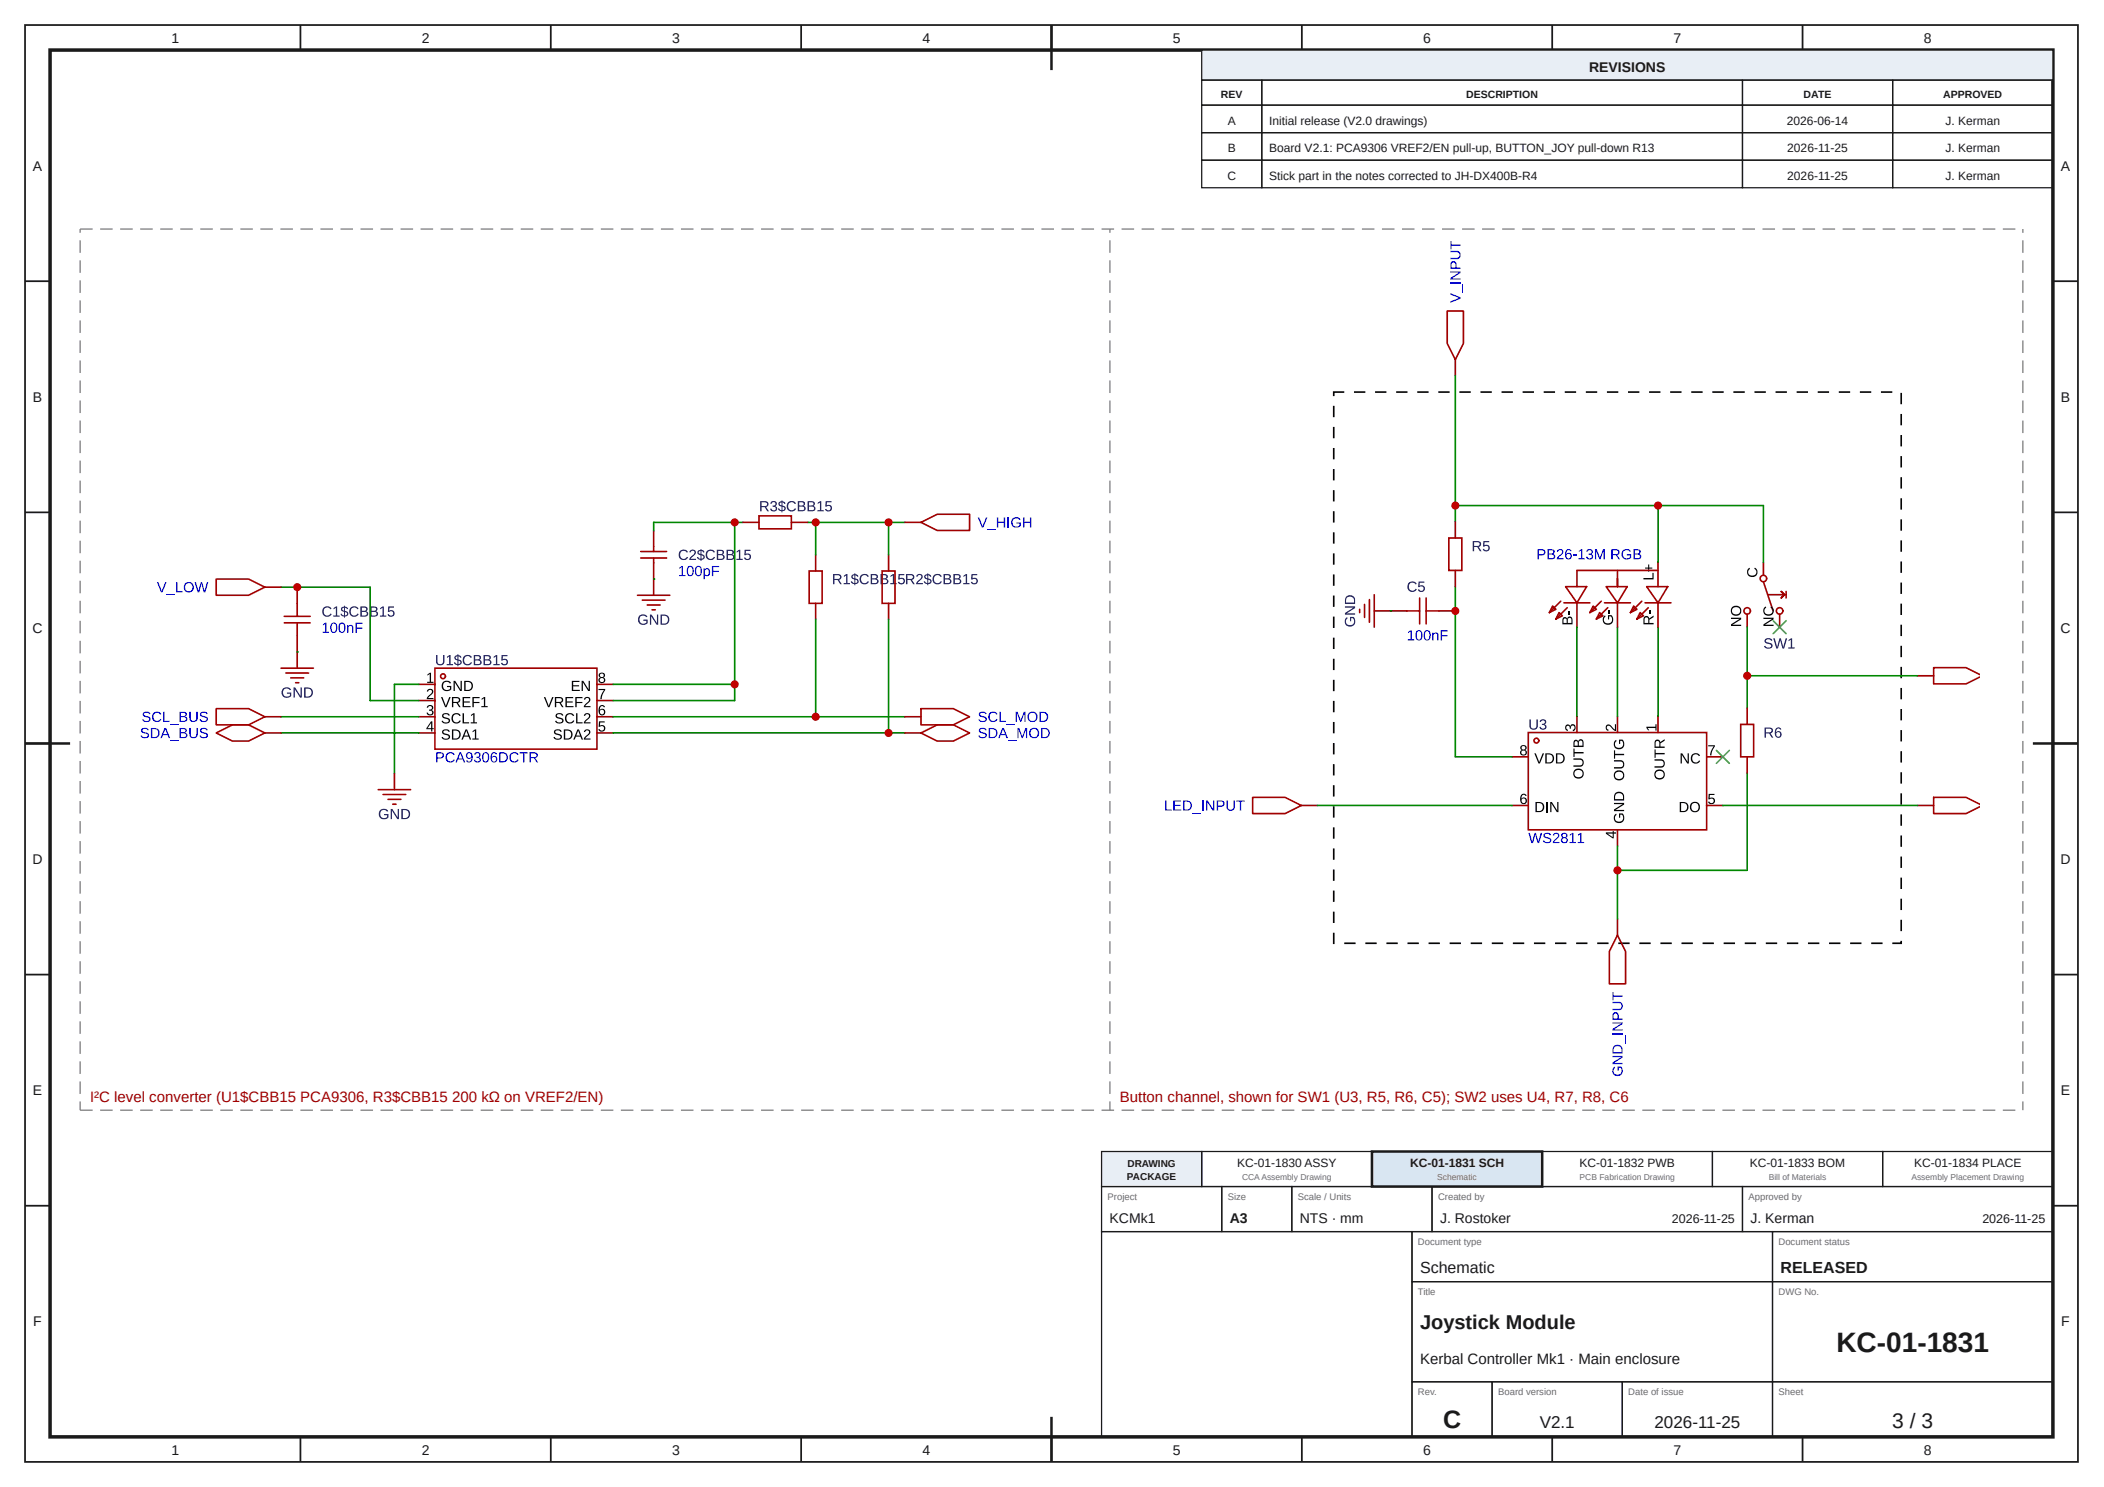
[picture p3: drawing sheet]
<svg xmlns="http://www.w3.org/2000/svg" width="420mm" height="297mm" viewBox="0 0 420 297" stroke-linecap="round" stroke-linejoin="round" font-family="sans-serif">
<defs><g id="words">
<text font-size="5.6" fill="#1a1a1a" x="366.7" y="270">KC-01-1831</text>
<text font-size="5" fill="#1a1a1a" x="288.2" y="285.2">C</text>
<text font-size="4.2" fill="#1a1a1a" x="377.9" y="285.2">3 / 3</text>
<text font-size="4" fill="#1a1a1a" x="283.6" y="265.5">Joystick Module</text>
<g font-size="3.4" fill="#1a1a1a">
<text x="307.5" y="285.2">V2.1</text>
<text x="330.4" y="285.2">2026-11-25</text>
</g>
<g font-size="3.2" fill="#1a1a1a">
<text x="283.6" y="254.2">Schematic</text>
<text x="355.6" y="254.2">RELEASED</text>
</g>
<g font-size="3" fill="#a10000">
<text x="18" y="220">I²C level converter (U1$CBB15 PCA9306, R3$CBB15</text>
<text x="90.3" y="220">200 kΩ on VREF2/EN)</text>
<text x="223.7" y="220">Button channel, shown for SW1 (U3, R5, R6, C5); SW2 uses U4, R7, R8, C6</text>
</g>
<text font-size="3" fill="#1a1a1a" x="283.6" y="272.5">Kerbal Controller Mk1 · Main enclosure</text>
<g font-size="2.8" fill="#1a1a1a">
<text x="34.2" y="8.6">1</text>
<text x="84.2" y="8.6">2</text>
<text x="134.2" y="8.6">3</text>
<text x="184.2" y="8.6">4</text>
<text x="234.2" y="8.6">5</text>
<text x="284.2" y="8.6">6</text>
<text x="334.2" y="8.6">7</text>
<text x="384.2" y="8.6">8</text>
<text x="317.4" y="14.3">REVISIONS</text>
<text x="6.6" y="34.1">A</text>
<text x="411.6" y="34.1">A</text>
<text x="6.6" y="80.2">B</text>
<text x="411.6" y="80.2">B</text>
<text x="6.5" y="126.4">C</text>
<text x="411.5" y="126.4">C</text>
<text x="6.5" y="172.6">D</text>
<text x="411.5" y="172.6">D</text>
<text x="6.6" y="218.7">E</text>
<text x="411.6" y="218.7">E</text>
<text x="221.6" y="244.2">KCMk1</text>
<text x="245.6" y="244.2">A3</text>
<text x="259.6" y="244.2">NTS · mm</text>
<text x="287.6" y="244.2">J. Rostoker</text>
<text x="349.6" y="244.2">J. Kerman</text>
<text x="6.6" y="264.9">F</text>
<text x="411.6" y="264.9">F</text>
<text x="34.2" y="290.6">1</text>
<text x="84.2" y="290.6">2</text>
<text x="134.2" y="290.6">3</text>
<text x="184.2" y="290.6">4</text>
<text x="234.2" y="290.6">5</text>
<text x="284.2" y="290.6">6</text>
<text x="334.2" y="290.6">7</text>
<text x="384.2" y="290.6">8</text>
</g>
<g font-size="2.5" fill="#1a1a1a">
<text x="333.9" y="244.2">2026-11-25</text>
<text x="395.9" y="244.2">2026-11-25</text>
</g>
<g font-size="2.4" fill="#1a1a1a">
<text x="245.2" y="24.9">A</text>
<text x="253.5" y="24.9">Initial release (V2.0 drawings)</text>
<text x="356.9" y="24.9">2026-06-14</text>
<text x="388.5" y="24.9">J. Kerman</text>
<text x="245.1" y="35.9">C</text>
<text x="245.2" y="30.4">B</text>
<text x="253.5" y="30.4">Board V2.1: PCA9306 VREF2/EN pull-up, BUTTON_JOY pull-down R13</text>
<text x="253.5" y="35.9">Stick part in the notes corrected to JH-DX400B-R4</text>
<text x="357" y="30.4">2026-11-25</text>
<text x="357" y="35.9">2026-11-25</text>
<text x="388.5" y="30.4">J. Kerman</text>
<text x="388.5" y="35.9">J. Kerman</text>
<text x="247.1" y="233">KC-01-1830 ASSY</text>
<text x="281.6" y="233">KC-01-1831 SCH</text>
<text x="315.5" y="233">KC-01-1832 PWB</text>
<text x="349.5" y="233">KC-01-1833 BOM</text>
<text x="382.3" y="233">KC-01-1834 PLACE</text>
</g>
<g font-size="2.1" fill="#1a1a1a">
<text x="243.8" y="19.6">REV</text>
<text x="292.8" y="19.6">DESCRIPTION</text>
<text x="360.2" y="19.6">DATE</text>
<text x="388.1" y="19.6">APPROVED</text>
</g>
<g font-size="2" fill="#1a1a1a">
<text x="225.2" y="233">DRAWING</text>
<text x="225.1" y="235.6">PACKAGE</text>
</g>
<g font-size="1.9" fill="#6b6b6b">
<text x="221.2" y="239.6">Project</text>
<text x="245.2" y="239.6">Size</text>
<text x="259.2" y="239.6">Scale / Units</text>
<text x="287.2" y="239.6">Created by</text>
<text x="349.2" y="239.6">Approved by</text>
<text x="283.2" y="248.6">Document type</text>
<text x="355.2" y="248.6">Document status</text>
<text x="283.2" y="258.6">Title</text>
<text x="355.2" y="258.6">DWG No.</text>
<text x="283.2" y="278.6">Rev.</text>
<text x="299.2" y="278.6">Board version</text>
<text x="325.2" y="278.6">Date of issue</text>
<text x="355.2" y="278.6">Sheet</text>
</g>
<g font-size="1.7" fill="#6b6b6b">
<text x="248" y="235.7">CCAAssembly Drawing</text>
<text x="287" y="235.7">Schematic</text>
<text x="315.5" y="235.7">PCB Fabrication Drawing</text>
<text x="353.2" y="235.7">Bill of Materials</text>
<text x="381.7" y="235.7">Assembly Placement Drawing</text>
</g>
</g></defs>
<g fill="none" stroke="#1a1a1a" stroke-width=".35">
<path d="M5 5h410v287h-410zM60 5v5M110 5v5M160 5v5M210 5v5M260 5v5M310 5v5M360 5v5M5 56.2h5M410 56.2h5M5 102.3h5M410 102.3h5"/>
<path d="M5 148.5h5M410 148.5h5M5 194.7h5M410 194.7h5M5 240.8h5M410 240.8h5M60 287v5M110 287v5M160 287v5M210 287v5M260 287v5M310 287v5"/>
<path d="M360 287v5"/>
</g>
<path d="M10 10h400v277h-400z" fill="none" stroke="#1a1a1a" stroke-width=".7" stroke-linecap="butt"/>
<path d="M210 5v9M5 148.5h9M406 148.5h9M210 283v9" fill="none" stroke="#1a1a1a" stroke-width=".5"/>
<path d="M240 10h170v6h-170z" fill="#e8eef5"/>
<g fill="none" stroke="#1a1a1a" stroke-width=".25">
<path d="M240 10h170v6h-170zM240 16h12v5h-12zM252 16h96v5h-96zM348 16h30v5h-30zM378 16h32v5h-32zM240 21h12v5.5h-12zM240 26.5h12v5.5h-12zM240 32h12v5.5h-12zM252 21h96v5.5h-96zM252 26.5h96v5.5h-96zM252 32h96v5.5h-96zM348 21h30v5.5h-30z"/>
<path d="M348 26.5h30v5.5h-30zM348 32h30v5.5h-30zM378 21h32v5.5h-32zM378 26.5h32v5.5h-32zM378 32h32v5.5h-32zM220 237h24v9h-24zM244 237h14v9h-14zM258 237h28v9h-28zM286 237h62v9h-62zM348 237h62v9h-62zM220 246h62v41h-62zM282 246h72v10h-72z"/>
<path d="M282 256h72v20h-72zM354 246h56v10h-56zM354 256h56v20h-56zM282 276h16v11h-16zM298 276h26v11h-26zM324 276h30v11h-30zM354 276h56v11h-56z"/>
</g>
<path d="M220 230h20v7h-20z" fill="#e8eef5"/>
<path d="M220 230h20v7h-20zM240 230h34v7h-34z" fill="none" stroke="#1a1a1a" stroke-width=".25"/>
<path d="M274 230h34v7h-34z" fill="#d9e6f2"/>
<path d="M274 230h34v7h-34z" fill="none" stroke="#1a1a1a" stroke-width=".5"/>
<path d="M308 230h34v7h-34zM342 230h34v7h-34zM376 230h34v7h-34z" fill="none" stroke="#1a1a1a" stroke-width=".25"/>
<path d="M25.6 97.2h186.4v68.1h-186.4z" fill="#fff"/>
<g fill="none" stroke="#a10000" stroke-width=".32">
<path d="M86.9 133.5h32.3v16.1h-32.3z"/>
<circle cx="88.5" cy="135.1" r=".49"/>
</g>
<path d="M83.6 136.7h3.3M83.6 139.9h3.3M119.2 136.7h3.3M119.2 139.9h3.3M83.6 143.2h3.3M83.6 146.4h3.3M119.2 143.2h3.3M119.2 146.4h3.3" fill="none" stroke="#870000" stroke-width=".32"/>
<g fill="#000">
<path d="M85.4 137.7a.65 .65 0 0 1 1.1 .2 .65 .65 0 0 1-.4 .9l-.6 .6h1.1v.2h-1.4l.1-.3 .4-.5a.54 .54 0 0 0 .5-.4 .54 .54 0 0 0-.3-.6l-.3 .1-.1 .2h-.3zM85.4 134.7l.4-.3h.3v1.8h.5v.2h-1.3v-.2h.5v-1.6l-.4 .4zM88.5 136.2a1.06 1.06 0 0 1 1.6 .2l-.3 .1a.77 .77 0 0 0-1.1-.2 .77 .77 0 0 0-.1 1.1 .86 .86 0 0 0 1.3 .2v-.4h-.6v-.2h.8v.7a1.11 1.11 0 0 1-1.6 .1 1.11 1.11 0 0 1 0-1.6zM90.6 136h.3l1.1 1.7v-1.7h.2v2h-.3l-1.1-1.7v1.7h-.2zM94.3 139.2h1.5v.3h-1.2v.7h1.2v.2h-1.2v.9h-.3zM114.2 136h1.5v.2h-1.2v.7h1.1v.2h-1.1v.7h1.3v.2h-1.6zM114.9 139.2h1.4v.3h-1.1v.7h1.1v.2h-1.1v.9h-.3zM116.2 136h.3l1.1 1.7v-1.7h.2v2h-.3l-1.1-1.7v1.7h-.2zM119.5 137.6h1.4l-.6 1.3-.1 .7h-.3l.1-.5 .6-1.3h-1.1zM85.4 141a.57 .57 0 0 1 1-.1 .57 .57 0 0 1-.3 .9 .57 .57 0 0 1 .4 .8 .57 .57 0 0 1-.8 .3l-.5-.4v-.1l.3-.1a.41 .41 0 0 0 .5 .4 .41 .41 0 0 0 .2-.7h-.5v-.3a.39 .39 0 0 0 .5-.2 .39 .39 0 0 0-.2-.5 .39 .39 0 0 0-.5 .4l-.3-.1zM88.1 139.2h.3l.6 1.8 .7-1.8h.3l-.8 2.1h-.3zM88.4 142.7a.93 .93 0 0 1 1.4 .2h-.2a.5 .5 0 0 0-.6-.3 .5 .5 0 0 0-.4 .5l.5 .2a.62 .62 0 0 1 .8 .7 .62 .62 0 0 1-.8 .5 .74 .74 0 0 1-.9-.5l.3-.1a.56 .56 0 0 0 .6 .5 .56 .56 0 0 0 .5-.6l-.5-.2a.65 .65 0 0 1-.6-.2 .65 .65 0 0 1-.1-.7z"/>
<path d="M88.4 145.9a.93 .93 0 0 1 1.4 .2l-.2 .1a.5 .5 0 0 0-.6-.4 .5 .5 0 0 0-.4 .6l.5 .2a.62 .62 0 0 1 .8 .6 .62 .62 0 0 1-.8 .6 .74 .74 0 0 1-.9-.6h.3a.56 .56 0 0 0 .6 .4 .56 .56 0 0 0 .5-.6l-.5-.2a.65 .65 0 0 1-.6-.2 .65 .65 0 0 1-.1-.7zM90.4 142.7a1.01 1.01 0 0 1 1.6 .2l-.2 .1a.75 .75 0 0 0-1.1-.2 .75 .75 0 0 0-.2 1.1l.5 .4a.7 .7 0 0 0 .8-.4l.2 .1a1.04 1.04 0 0 1-1.5 .3 1.04 1.04 0 0 1-.1-1.6zM92.4 139.2h1.5v.3h-1.2v.6h1.1v.2h-1.1v.7h1.3v.3h-1.6zM92.4 142.5h.3v1.8h1v.2h-1.3zM94.1 142.8l.4-.3h.3v1.8h.5v.2h-1.3v-.2h.5v-1.6l-.4 .3zM94.4 146l.5-.3h.2v1.8h.5v.2h-1.3v-.2h.5v-1.5l-.4 .3zM96.2 139.6l.5-.4h.2v1.8h.5v.3h-1.3v-.3h.5v-1.5l-.4 .3zM108.6 139.2h.3l.7 1.8 .7-1.8h.3l-.9 2.1h-.3zM110.7 145.9a.93 .93 0 0 1 1.5 .2l-.3 .1a.5 .5 0 0 0-.5-.4 .5 .5 0 0 0-.5 .6l.6 .2a.62 .62 0 0 1 .7 .6 .62 .62 0 0 1-.8 .6 .74 .74 0 0 1-.9-.6h.3a.56 .56 0 0 0 .6 .4 .56 .56 0 0 0 .5-.6l-.4-.2a.65 .65 0 0 1-.7-.2 .65 .65 0 0 1-.1-.7zM111 142.7a.93 .93 0 0 1 1.5 .2h-.3a.5 .5 0 0 0-.5-.3 .5 .5 0 0 0-.4 .5l.5 .2a.62 .62 0 0 1 .7 .7 .62 .62 0 0 1-.8 .5 .74 .74 0 0 1-.8-.5l.2-.1a.56 .56 0 0 0 .7 .5 .56 .56 0 0 0 .4-.6l-.4-.2a.65 .65 0 0 1-.7-.2 .65 .65 0 0 1-.1-.7zM112.9 139.2h1.6v.3h-1.3v.6h1.2v.2h-1.2v.7h1.3v.3h-1.6zM113.1 142.7a1.01 1.01 0 0 1 1.6 .2l-.3 .1a.75 .75 0 0 0-1.1-.2 .75 .75 0 0 0-.1 1.1l.4 .4a.7 .7 0 0 0 .9-.4l.2 .1a1.04 1.04 0 0 1-1.6 .3 1.04 1.04 0 0 1 0-1.6z"/>
<path d="M115.1 142.5h.2v1.8h1.1v.2h-1.3zM116.8 142.6a.65 .65 0 0 1 1 .1 .65 .65 0 0 1-.3 1l-.6 .6h1v.2h-1.3l.1-.4 .4-.4a.54 .54 0 0 0 .5-.5 .54 .54 0 0 0-.3-.6l-.3 .1-.1 .3h-.3zM116.8 145.8a.65 .65 0 0 1 1 .1 .65 .65 0 0 1-.3 1l-.6 .6h1v.2h-1.3l.1-.3 .4-.5a.54 .54 0 0 0 .5-.4 .54 .54 0 0 0-.3-.6l-.3 .1-.1 .2h-.3zM116.8 139.3a.65 .65 0 0 1 1 .2 .65 .65 0 0 1-.3 .9l-.6 .6h1v.3h-1.3l.1-.4 .4-.5a.54 .54 0 0 0 .5-.4 .54 .54 0 0 0-.3-.6l-.3 .1-.1 .3-.3-.1zM119.6 144.1h1.2v.2h-.9l-.1 .6a.69 .69 0 0 1 1 .4 .69 .69 0 0 1-.4 .9 .69 .69 0 0 1-.9-.5l.3-.1a.45 .45 0 0 0 .6 .2 .45 .45 0 0 0 .1-.7 .45 .45 0 0 0-.7 .1h-.2z"/>
<path d="M92.7 136a1.57 1.57 0 0 1 1.6 .5 1.03 1.03 0 0 1-.8 1.5h-.8zM93 136.2v1.6a.86 .86 0 0 0 1.2-.8 .86 .86 0 0 0-1.2-.8z"/>
<path d="M119.7 134.5a.58 .58 0 0 1 .9-.1 .58 .58 0 0 1-.1 .9 .62 .62 0 0 1 .3 .9 .62 .62 0 0 1-1 .2 .54 .54 0 0 1-.3-.6 .54 .54 0 0 1 .4-.5l-.3-.3zM119.8 134.9a.4 .4 0 0 0 .8 0 .4 .4 0 0 0-.8 0zM119.8 135.8a.42 .42 0 0 0 .8 0 .42 .42 0 0 0-.8 0z"/>
<path d="M86.1 144.1h.2v1.3h.3v.3h-.3v.4h-.2v-.4h-.9v-.3zM86.1 144.4l-.7 1h.7z"/>
<path d="M90.3 139.2h.9a.59 .59 0 0 1 .7 .5 .59 .59 0 0 1-.5 .7l.6 .9h-.3l-.5-.9h-.7v.9h-.2zM90.5 139.5v.7h.7a.38 .38 0 0 0 .5-.4 .38 .38 0 0 0-.5-.3z"/>
<path d="M90.3 145.7a1.57 1.57 0 0 1 1.6 .5 1.03 1.03 0 0 1-.9 1.5h-.7zM90.5 145.9v1.6a.86 .86 0 0 0 1.2-.8 .86 .86 0 0 0-1.2-.8z"/>
<path d="M93 145.7h.3l.8 2h-.3l-.2-.6h-.9l-.3 .6h-.2zM93.1 145.9l-.4 1h.8z"/>
<path d="M110.8 139.2h1a.59 .59 0 0 1 .7 .5 .59 .59 0 0 1-.5 .7l.6 .9h-.4l-.5-.9h-.6v.9h-.3zM111.1 139.5v.7h.6a.38 .38 0 0 0 .5-.4 .38 .38 0 0 0-.5-.3z"/>
<path d="M112.6 145.7a1.57 1.57 0 0 1 1.6 .5 1.03 1.03 0 0 1-.8 1.5h-.8zM112.9 145.9v1.6a.86 .86 0 0 0 1.2-.8 .86 .86 0 0 0-1.2-.8z"/>
<path d="M115.3 145.7h.3l.8 2h-.2l-.3-.6h-.9l-.2 .6h-.3zM115.5 145.9l-.4 1h.8z"/>
<path d="M119.9 140.9a.63 .63 0 0 1 .9 .3l-.2 .1a.42 .42 0 0 0-.6-.2 .42 .42 0 0 0-.2 .5v.2a.65 .65 0 0 1 1 .1 .65 .65 0 0 1-.3 1 .65 .65 0 0 1-.9-.4v-.9zM119.8 142.2a.44 .44 0 0 0 .8 0 .44 .44 0 0 0-.8 0z"/>
</g>
<g fill="#000080">
<path d="M87.1 130.8h.3v1.3a.56 .56 0 0 0 .5 .6 .56 .56 0 0 0 .6-.6v-1.3h.3v1.3a.84 .84 0 0 1-.9 .8 .84 .84 0 0 1-.8-.8z"/>
<path d="M89.3 131.2l.4-.4h.3v1.9h.5v.2h-1.3v-.2h.5v-1.6l-.4 .3z"/>
<path d="M92.7 131.1a1.01 1.01 0 0 1 1.5 .2l-.2 .1a.75 .75 0 0 0-1.1-.2 .75 .75 0 0 0-.1 1.1l.4 .3a.7 .7 0 0 0 .8-.4l.3 .2a1.04 1.04 0 0 1-1.6 .3 1.04 1.04 0 0 1 0-1.6z"/>
<path d="M98.6 131.2l.5-.4h.2v1.9h.5v.2h-1.3v-.2h.5v-1.6l-.4 .3z"/>
<path d="M100.2 130.8h1.1v.3h-.9v.6a.69 .69 0 0 1 1 .3 .69 .69 0 0 1-.5 1 .69 .69 0 0 1-.8-.6h.2a.45 .45 0 0 0 .7 .2 .45 .45 0 0 0 .1-.7 .45 .45 0 0 0-.7 0h-.3z"/>
<path d="M90.9 131l.5-.1v-.2l.6 .3 .2 .3-.3 .1-.4-.3v.6a.57 .57 0 0 1 .7 .6 .57 .57 0 0 1-.7 .5v.3h-.1v-.3a.66 .66 0 0 1-.7-.5h.2l.1 .2 .4 .1v-.7a.53 .53 0 0 1-.6-.3 .53 .53 0 0 1 .1-.6zM91.5 132v.6a.35 .35 0 0 0 .5-.3 .35 .35 0 0 0-.5-.3zM91 131.2v.3l.4 .2v-.6z"/>
<path d="M94.6 130.8a1.31 1.31 0 0 1 1.4 .3v.4l-.3 .3a.55 .55 0 0 1 .5 .7 .55 .55 0 0 1-.8 .4h-.8zM94.9 131.1v.6h.5a.34 .34 0 0 0 .4-.3 .34 .34 0 0 0-.4-.3zM94.9 131.9v.8l.7-.1a.35 .35 0 0 0 .3-.3 .35 .35 0 0 0-.2-.3z"/>
<path d="M96.6 130.8a1.31 1.31 0 0 1 1.4 .3v.4l-.4 .3a.55 .55 0 0 1 .5 .7 .55 .55 0 0 1-.7 .4h-.8zM96.9 131.1v.6h.4a.34 .34 0 0 0 .5-.3 .34 .34 0 0 0-.5-.3zM96.9 131.9v.8l.7-.1a.35 .35 0 0 0 .3-.3 .35 .35 0 0 0-.3-.3z"/>
</g>
<g fill="#00f">
<path d="M89.2 150.5a1.01 1.01 0 0 1 1.6 .2l-.2 .1a.75 .75 0 0 0-1.1-.2 .75 .75 0 0 0-.2 1.1l.5 .4a.7 .7 0 0 0 .8-.4l.2 .1a1.04 1.04 0 0 1-1.5 .3 1.04 1.04 0 0 1-.1-1.6z"/>
<path d="M94.9 150.4a.57 .57 0 0 1 .9 0 .57 .57 0 0 1-.2 .8 .57 .57 0 0 1 .4 .8 .57 .57 0 0 1-.8 .3l-.5-.4v-.1l.2-.1a.41 .41 0 0 0 .6 .4 .41 .41 0 0 0 .2-.6l-.6-.1v-.3a.39 .39 0 0 0 .6-.1 .39 .39 0 0 0-.3-.6 .39 .39 0 0 0-.4 .4h-.3z"/>
<path d="M102 150.5a1.01 1.01 0 0 1 1.6 .2l-.3 .1a.75 .75 0 0 0-1.1-.2 .75 .75 0 0 0-.1 1.1l.4 .4a.7 .7 0 0 0 .9-.4l.2 .1a1.04 1.04 0 0 1-1.6 .3 1.04 1.04 0 0 1 0-1.6z"/>
<path d="M103.8 150.3h1.6v.2h-.7v1.8h-.2v-1.8h-.7z"/>
<path d="M87.1 150.3h.9a.62 .62 0 0 1 .7 .6 .62 .62 0 0 1-.7 .6h-.6v.8h-.3zM87.4 150.5v.8l.8-.1a.4 .4 0 0 0 0-.7z"/>
<path d="M91.8 150.3h.3l.8 2h-.3l-.2-.6h-.9l-.3 .6h-.2zM91.9 150.5l-.3 1h.7z"/>
<path d="M93.2 150.4a.74 .74 0 0 1 .9 0 .74 .74 0 0 1 .3 .8 .77 .77 0 0 1-.3 .9 .77 .77 0 0 1-.9 0l-.1-.2h.2l.1 .1a.52 .52 0 0 0 .7-.1 .52 .52 0 0 0 0-.6 .65 .65 0 0 1-.9 .1 .65 .65 0 0 1 0-1zM93.2 150.9a.45 .45 0 0 0 .9 0 .45 .45 0 0 0-.9 0z"/>
<path d="M96.6 150.3a.76 .76 0 0 1 .9 .1 .76 .76 0 0 1 .2 .9 .76 .76 0 0 1-.7 1 .76 .76 0 0 1-.7-1l.1-.6zM96.8 150.5a1.37 1.37 0 0 0 0 1.6 .56 .56 0 0 0 .6-.2 .56 .56 0 0 0 0-.6v-.5a.39 .39 0 0 0-.6-.3z"/>
<path d="M98.3 150.4a.63 .63 0 0 1 1 .2l-.3 .1a.42 .42 0 0 0-.5-.2 .42 .42 0 0 0-.3 .5v.2a.65 .65 0 0 1 1 .1 .65 .65 0 0 1-.3 1 .65 .65 0 0 1-.9-.4v-.9zM98.2 151.6a.45 .45 0 0 0 .9 0 .45 .45 0 0 0-.9 0z"/>
<path d="M99.7 150.3a1.57 1.57 0 0 1 1.6 .4 1.03 1.03 0 0 1-.8 1.6h-.8zM100 150.5v1.6a.86 .86 0 0 0 1.2-.8 .86 .86 0 0 0-1.2-.8z"/>
<path d="M105.7 150.3h1a.59 .59 0 0 1 .7 .4 .59 .59 0 0 1-.5 .7l.6 .9h-.3l-.6-.9h-.6v.9h-.3zM106 150.5v.7h.7a.38 .38 0 0 0 .4-.3 .38 .38 0 0 0-.4-.4z"/>
</g>
<path d="M56.8 123.1h5.1M56.8 124.4h5.1M59.4 120.5v2.6M59.4 124.4v2.6" fill="none" stroke="#a10000" stroke-width=".32"/>
<path d="M59.4 117.3v3.2M59.4 127v3.2" fill="none" stroke="#870000" stroke-width=".32"/>
<g fill="#000080">
<path d="M64.6 121.4a1.01 1.01 0 0 1 1.6 .2l-.3 .1a.75 .75 0 0 0-1-.2 .75 .75 0 0 0-.2 1.1l.5 .3a.7 .7 0 0 0 .8-.4l.2 .2a1.04 1.04 0 0 1-1.5 .3 1.04 1.04 0 0 1-.1-1.6z"/>
<path d="M66.6 121.5l.5-.4h.2v1.8h.5v.3h-1.2v-.3h.5v-1.5l-.5 .3z"/>
<path d="M70 121.4a1.01 1.01 0 0 1 1.6 .2l-.3 .1a.75 .75 0 0 0-1-.2 .75 .75 0 0 0-.2 1.1l.4 .3a.7 .7 0 0 0 .9-.4l.2 .2a1.04 1.04 0 0 1-1.5 .3 1.04 1.04 0 0 1-.1-1.6z"/>
<path d="M75.9 121.5l.5-.4h.3v1.8h.4v.3h-1.2v-.3h.5v-1.5l-.5 .3z"/>
<path d="M77.5 121.1h1.2v.3h-.9l-.1 .6a.69 .69 0 0 1 1 .3 .69 .69 0 0 1-.4 1 .69 .69 0 0 1-.9-.6h.3a.45 .45 0 0 0 .6 .2 .45 .45 0 0 0 .1-.7 .45 .45 0 0 0-.7 0h-.2z"/>
<path d="M68.3 121.3l.4-.1v-.2l.6 .3 .2 .3-.2 .1-.4-.3v.6a.57 .57 0 0 1 .7 .6 .57 .57 0 0 1-.7 .5v.3h-.2v-.3a.66 .66 0 0 1-.7-.5h.2l.2 .2 .3 .1v-.7a.53 .53 0 0 1-.5-.3 .53 .53 0 0 1 .1-.6zM68.9 122.2v.7a.35 .35 0 0 0 .4-.3 .35 .35 0 0 0-.4-.4zM68.4 121.5v.3l.3 .2v-.6z"/>
<path d="M72 121.1a1.31 1.31 0 0 1 1.4 .3v.4l-.4 .3a.55 .55 0 0 1 .5 .7 .55 .55 0 0 1-.7 .4h-.8zM72.2 121.4v.6h.5a.34 .34 0 0 0 .4-.3 .34 .34 0 0 0-.4-.3zM72.2 122.2v.7h.8a.35 .35 0 0 0 .3-.3 .35 .35 0 0 0-.3-.3z"/>
<path d="M73.9 121.1a1.31 1.31 0 0 1 1.4 .3l.1 .4-.4 .3a.55 .55 0 0 1 .5 .7 .55 .55 0 0 1-.7 .4h-.9zM74.2 121.4v.6h.5a.34 .34 0 0 0 .4-.3 .34 .34 0 0 0-.4-.3zM74.2 122.2v.7h.8a.35 .35 0 0 0 .2-.3 .35 .35 0 0 0-.2-.3z"/>
</g>
<g fill="#00f">
<path d="M64.5 124.7l.5-.3h.2v1.8h.5v.2h-1.3v-.2h.6v-1.6l-.5 .3z"/>
<path d="M69.3 124.8h.3v.3a.52 .52 0 0 1 .6-.3 .52 .52 0 0 1 .4 .6v1h-.3v-1a.37 .37 0 0 0-.4-.4 .37 .37 0 0 0-.3 .5v.9h-.3z"/>
<path d="M71 124.4h1.4v.2h-1.1v.7h1.1v.3h-1.1v.8h-.3z"/>
<path d="M66.3 124.5a.76 .76 0 0 1 .9 0 .76 .76 0 0 1 .2 .9 .76 .76 0 0 1-.7 1 .76 .76 0 0 1-.7-1v-.6zM66.5 124.6a1.37 1.37 0 0 0 0 1.6 .56 .56 0 0 0 .5-.2 .56 .56 0 0 0 .1-.6v-.5a.39 .39 0 0 0-.6-.3z"/>
<path d="M67.9 124.5a.76 .76 0 0 1 .9 0 .76 .76 0 0 1 .2 .9 .76 .76 0 0 1-.7 1 .76 .76 0 0 1-.7-1l.1-.6zM68.1 124.6a1.37 1.37 0 0 0 0 1.6 .56 .56 0 0 0 .6-.2 .56 .56 0 0 0 0-.6v-.5a.39 .39 0 0 0-.6-.3z"/>
</g>
<path d="M128 111.5h5.1M128 110.2h5.1M130.5 109.2v1M130.5 111.5v.9" fill="none" stroke="#a10000" stroke-width=".32"/>
<path d="M130.5 106v3.2M130.5 112.4v3.3" fill="none" stroke="#870000" stroke-width=".32"/>
<g fill="#000080">
<path d="M135.8 110.1a1.01 1.01 0 0 1 1.6 .2l-.3 .1a.75 .75 0 0 0-1-.2 .75 .75 0 0 0-.2 1l.4 .4a.7 .7 0 0 0 .9-.4l.2 .1a1.04 1.04 0 0 1-1.5 .3 1.04 1.04 0 0 1-.1-1.5z"/>
<path d="M137.9 109.9a.65 .65 0 0 1 1 .2 .65 .65 0 0 1-.4 .9l-.5 .6h1v.2h-1.3v-.3l.5-.5a.54 .54 0 0 0 .5-.4 .54 .54 0 0 0-.4-.6l-.2 .1-.2 .2h-.2z"/>
<path d="M141.2 110.1a1.01 1.01 0 0 1 1.6 .2l-.3 .1a.75 .75 0 0 0-1-.2 .75 .75 0 0 0-.2 1l.4 .4a.7 .7 0 0 0 .9-.4l.2 .1a1.04 1.04 0 0 1-1.5 .3 1.04 1.04 0 0 1-.1-1.5z"/>
<path d="M147.1 110.1l.5-.3h.2v1.8h.5v.2h-1.2v-.2h.5v-1.5l-.5 .3z"/>
<path d="M148.7 109.8h1.2v.2h-.9l-.1 .7a.69 .69 0 0 1 1 .3 .69 .69 0 0 1-.4 .9 .69 .69 0 0 1-.9-.5h.3a.45 .45 0 0 0 .6 .1 .45 .45 0 0 0 .1-.6 .45 .45 0 0 0-.7 0h-.2z"/>
<path d="M139.4 110l.5-.2v-.1l.6 .3 .2 .3-.2 .1-.4-.3v.6a.57 .57 0 0 1 .6 .5 .57 .57 0 0 1-.6 .6v.2h-.2v-.2a.66 .66 0 0 1-.7-.5l.2-.1 .2 .3 .3 .1v-.7a.53 .53 0 0 1-.6-.3 .53 .53 0 0 1 .1-.6zM140.1 110.9v.7a.35 .35 0 0 0 .4-.3 .35 .35 0 0 0-.4-.4zM139.6 110.2v.3l.3 .2v-.6z"/>
<path d="M143.2 109.8a1.31 1.31 0 0 1 1.4 .3v.4l-.4 .3a.55 .55 0 0 1 .5 .6 .55 .55 0 0 1-.7 .4h-.8zM143.4 110v.7h.5a.34 .34 0 0 0 .4-.3 .34 .34 0 0 0-.4-.4zM143.4 110.9v.7h.8a.35 .35 0 0 0 .2-.3 .35 .35 0 0 0-.2-.4z"/>
<path d="M145.1 109.8a1.31 1.31 0 0 1 1.4 .3v.4l-.3 .3a.55 .55 0 0 1 .5 .6 .55 .55 0 0 1-.8 .4h-.8zM145.4 110v.7h.5a.34 .34 0 0 0 .4-.3 .34 .34 0 0 0-.4-.4zM145.4 110.9v.7h.7a.35 .35 0 0 0 .3-.3 .35 .35 0 0 0-.2-.4z"/>
</g>
<g fill="#00f">
<path d="M135.7 113.4l.5-.4h.2v1.9h.5v.2h-1.3v-.2h.5v-1.6l-.4 .3z"/>
<path d="M142.2 113h1.4v.3h-1.1v.7h1.1v.2h-1.1v.9h-.3z"/>
<path d="M137.5 113.1a.76 .76 0 0 1 .8 .1 .76 .76 0 0 1 .3 .9 .76 .76 0 0 1-.8 1 .76 .76 0 0 1-.7-1l.1-.6zM137.7 113.3a1.37 1.37 0 0 0-.1 1.5 .56 .56 0 0 0 .6-.1 .56 .56 0 0 0 .1-.6l-.1-.5a.39 .39 0 0 0-.5-.3z"/>
<path d="M139.1 113.1a.76 .76 0 0 1 .9 .1 .76 .76 0 0 1 .2 .9 .76 .76 0 0 1-.7 1 .76 .76 0 0 1-.7-1l.1-.6zM139.3 113.3a1.37 1.37 0 0 0 0 1.5 .56 .56 0 0 0 .6-.1 .56 .56 0 0 0 0-.6v-.5a.39 .39 0 0 0-.6-.3z"/>
<path d="M140.5 113.5h.2l.1 .3a.59 .59 0 0 1 .7-.2 .59 .59 0 0 1 .3 .7 .63 .63 0 0 1-.8 .8l-.2-.3v.9h-.3zM140.9 113.8a.64 .64 0 0 0-.1 .7 .64 .64 0 0 0 .5 .4 .66 .66 0 0 0 .3-.7 .66 .66 0 0 0-.6-.5z"/>
</g>
<path d="M162.9 110.8v3.2M162.9 120.5v3.2" fill="none" stroke="#870000" stroke-width=".32"/>
<path d="M161.6 114h2.6v6.5h-2.6z" fill="none" stroke="#a10000" stroke-width=".32"/>
<g fill="#000080">
<path d="M168.5 115l.5-.3h.3v1.8h.5v.2h-1.3v-.2h.5v-1.6l-.5 .3z"/>
<path d="M171.9 114.9a1.01 1.01 0 0 1 1.6 .2l-.2 .1a.75 .75 0 0 0-1.1-.2 .75 .75 0 0 0-.2 1.1l.5 .4a.7 .7 0 0 0 .8-.4l.2 .1a1.04 1.04 0 0 1-1.5 .3 1.04 1.04 0 0 1-.1-1.6z"/>
<path d="M177.9 115l.4-.3h.3v1.8h.5v.2h-1.3v-.2h.5v-1.6l-.4 .3z"/>
<path d="M179.5 114.7h1.1v.2h-.9v.6a.69 .69 0 0 1 1 .3 .69 .69 0 0 1-.5 1 .69 .69 0 0 1-.9-.6h.3a.45 .45 0 0 0 .7 .2 .45 .45 0 0 0 0-.7 .45 .45 0 0 0-.7 .1h-.2z"/>
<path d="M166.4 114.7h.9a.59 .59 0 0 1 .7 .4 .59 .59 0 0 1-.4 .7l.5 .9h-.3l-.5-.8h-.6v.8h-.3zM166.7 114.9v.7h.6a.38 .38 0 0 0 .5-.3 .38 .38 0 0 0-.5-.4z"/>
<path d="M170.2 114.8l.4-.1v-.2l.6 .3 .2 .4h-.2l-.4-.3v.6a.57 .57 0 0 1 .7 .6 .57 .57 0 0 1-.7 .6v.2h-.2v-.2a.66 .66 0 0 1-.7-.6h.3l.1 .3 .3 .1v-.8a.53 .53 0 0 1-.5-.2 .53 .53 0 0 1 .1-.7zM170.8 115.8v.7a.35 .35 0 0 0 .4-.4 .35 .35 0 0 0-.4-.3zM170.3 115v.3l.3 .2v-.6z"/>
<path d="M173.9 114.7a1.31 1.31 0 0 1 1.4 .2v.4l-.3 .3a.55 .55 0 0 1 .4 .7 .55 .55 0 0 1-.7 .4h-.8zM174.2 114.9v.6h.4a.34 .34 0 0 0 .5-.3 .34 .34 0 0 0-.5-.3zM174.2 115.7v.8l.7-.1a.35 .35 0 0 0 .3-.3 .35 .35 0 0 0-.2-.3z"/>
<path d="M175.9 114.7a1.31 1.31 0 0 1 1.4 .2v.4l-.4 .3a.55 .55 0 0 1 .5 .7 .55 .55 0 0 1-.7 .4h-.8zM176.1 114.9v.6h.5a.34 .34 0 0 0 .4-.3 .34 .34 0 0 0-.4-.3zM176.1 115.7v.8l.8-.1a.35 .35 0 0 0 .2-.3 .35 .35 0 0 0-.2-.3z"/>
</g>
<path d="M177.5 110.8v3.2M177.5 120.5v3.2" fill="none" stroke="#870000" stroke-width=".32"/>
<path d="M176.2 114h2.6v6.5h-2.6z" fill="none" stroke="#a10000" stroke-width=".32"/>
<g fill="#000080">
<path d="M183.2 114.8a.65 .65 0 0 1 1 .1 .65 .65 0 0 1-.4 1l-.5 .6h1v.2h-1.3v-.4l.5-.4a.54 .54 0 0 0 .5-.5 .54 .54 0 0 0-.4-.6l-.2 .1-.2 .3h-.2z"/>
<path d="M186.5 114.9a1.01 1.01 0 0 1 1.6 .2l-.3 .1a.75 .75 0 0 0-1.1-.2 .75 .75 0 0 0-.1 1.1l.4 .4a.7 .7 0 0 0 .9-.4l.2 .1a1.04 1.04 0 0 1-1.5 .3 1.04 1.04 0 0 1-.1-1.6z"/>
<path d="M192.4 115l.5-.3h.2v1.8h.5v.2h-1.2v-.2h.5v-1.6l-.5 .3z"/>
<path d="M194 114.7h1.2v.2h-.9l-.1 .6a.69 .69 0 0 1 1 .3 .69 .69 0 0 1-.4 1 .69 .69 0 0 1-.9-.6h.3a.45 .45 0 0 0 .6 .2 .45 .45 0 0 0 .1-.7 .45 .45 0 0 0-.7 .1h-.2z"/>
<path d="M180.9 114.7h1a.59 .59 0 0 1 .7 .4 .59 .59 0 0 1-.5 .7l.6 .9h-.3l-.6-.8h-.6v.8h-.3zM181.2 114.9v.7h.7a.38 .38 0 0 0 .4-.3 .38 .38 0 0 0-.4-.4z"/>
<path d="M184.7 114.8l.5-.1v-.2l.6 .3 .2 .4h-.2l-.4-.3v.6a.57 .57 0 0 1 .6 .6 .57 .57 0 0 1-.6 .6v.2h-.2v-.2a.66 .66 0 0 1-.7-.6h.2l.2 .3 .3 .1v-.8a.53 .53 0 0 1-.6-.2 .53 .53 0 0 1 .1-.7zM185.4 115.8v.7a.35 .35 0 0 0 .4-.4 .35 .35 0 0 0-.4-.3zM184.9 115v.3l.3 .2v-.6z"/>
<path d="M188.5 114.7a1.31 1.31 0 0 1 1.4 .2v.4l-.4 .3a.55 .55 0 0 1 .5 .7 .55 .55 0 0 1-.7 .4h-.8zM188.7 114.9v.6h.5a.34 .34 0 0 0 .4-.3 .34 .34 0 0 0-.4-.3zM188.7 115.7v.8l.8-.1a.35 .35 0 0 0 .2-.3 .35 .35 0 0 0-.2-.3z"/>
<path d="M190.4 114.7a1.31 1.31 0 0 1 1.4 .2v.4l-.3 .3a.55 .55 0 0 1 .5 .7 .55 .55 0 0 1-.8 .4h-.8zM190.7 114.9v.6h.5a.34 .34 0 0 0 .4-.3 .34 .34 0 0 0-.4-.3zM190.7 115.7v.8l.7-.1a.35 .35 0 0 0 .3-.3 .35 .35 0 0 0-.2-.3z"/>
</g>
<path d="M56.1 117.3h17.8v22.6h9.7M56.1 143.2h27.5M56.1 146.4h27.5" fill="none" stroke="#008700" stroke-width=".32"/>
<circle cx="59.4" cy="117.3" r=".81" fill="#c00"/>
<path d="M59.4 130.2v3.3" fill="none" stroke="#870000" stroke-width=".32"/>
<path d="M56.1 133.5h6.5M57.1 134.4h4.5M58.1 135.4h2.6M59 136.4h.7" fill="none" stroke="#a10000" stroke-width=".32"/>
<g fill="#000080">
<path d="M56.5 137.6a1.06 1.06 0 0 1 1.6 .2h-.2a.77 .77 0 0 0-1.1-.1 .77 .77 0 0 0-.2 1.1 .86 .86 0 0 0 1.3 .1v-.3h-.6v-.3h.9v.7a1.11 1.11 0 0 1-1.6 .1 1.11 1.11 0 0 1-.1-1.5z"/>
<path d="M58.6 137.3h.3l1.1 1.8v-1.8h.3v2h-.4l-1-1.7v1.7h-.3z"/>
<path d="M60.7 137.3a1.57 1.57 0 0 1 1.7 .5 1.03 1.03 0 0 1-.9 1.5h-.8zM61 137.5v1.6a.86 .86 0 0 0 1.2-.8 .86 .86 0 0 0-1.2-.8z"/>
</g>
<circle cx="59.4" cy="130.2" r=".16" fill="#008700"/>
<path d="M52.9 117.3h3.2" fill="none" stroke="#870000" stroke-width=".32"/>
<path d="M43.2 115.7h6.5l3.2 1.6-3.2 1.6h-6.5z" fill="none" stroke="#a10000" stroke-width=".32"/>
<g fill="#00f">
<path d="M31.3 116.3h.3l.7 1.8 .7-1.8h.3l-.8 2h-.3z"/>
<path d="M33.2 118.7h1.8v.2h-1.8z"/>
<path d="M35.2 116.3h.2v1.8h1.1v.2h-1.3z"/>
<path d="M38.9 116.3h.2l.5 1.8 .5-1.8h.3l.4 1.8 .5-1.8h.3l-.6 2h-.3l-.5-1.7-.4 1.7h-.3z"/>
<path d="M36.6 117.3a1.05 1.05 0 0 1 2.1 0 1.05 1.05 0 0 1-2.1 0zM37.2 116.7a.79 .79 0 0 0 0 1.2 .79 .79 0 0 0 1.1-.2 .79 .79 0 0 0-.1-1 .79 .79 0 0 0-1 0z"/>
</g>
<path d="M161.3 104.3h19.4M162.9 104.3v6.5M177.5 104.3v6.5" fill="none" stroke="#008700" stroke-width=".32"/>
<g fill="#c00">
<circle cx="162.9" cy="104.3" r=".81"/>
<circle cx="177.5" cy="104.3" r=".81"/>
</g>
<path d="M146.7 104.3v35.6h-24.2M148.3 104.3h-17.8v1.7M122.5 136.7h24.2" fill="none" stroke="#008700" stroke-width=".32"/>
<g fill="#c00">
<circle cx="146.7" cy="136.7" r=".81"/>
<circle cx="146.7" cy="104.3" r=".81"/>
</g>
<path d="M130.5 115.7v3.2" fill="none" stroke="#870000" stroke-width=".32"/>
<path d="M127.3 118.9h6.5M128.3 119.9h4.5M129.3 120.8h2.5M130.2 121.8h.7" fill="none" stroke="#a10000" stroke-width=".32"/>
<g fill="#000080">
<path d="M127.7 123a1.06 1.06 0 0 1 1.6 .2l-.3 .1a.77 .77 0 0 0-1.1-.2 .77 .77 0 0 0-.1 1.1 .86 .86 0 0 0 1.3 .2v-.4h-.6v-.2h.8v.7a1.11 1.11 0 0 1-1.5 .1 1.11 1.11 0 0 1-.1-1.6z"/>
<path d="M129.8 122.8h.3l1.1 1.7v-1.7h.3v2h-.4l-1.1-1.7 .1 1.7h-.3z"/>
<path d="M131.9 122.8a1.57 1.57 0 0 1 1.6 .4 1.03 1.03 0 0 1-.8 1.6h-.8zM132.2 123v1.6a.86 .86 0 0 0 1.2-.8 .86 .86 0 0 0-1.2-.8z"/>
</g>
<path d="M180.7 104.3h3.2" fill="none" stroke="#870000" stroke-width=".32"/>
<path d="M183.9 104.3l3.3-1.6h6.4v3.3h-6.4z" fill="none" stroke="#a10000" stroke-width=".32"/>
<g fill="#00f">
<path d="M195.3 103.3h.3l.6 1.8 .7-1.8h.3l-.8 2.1h-.3z"/>
<path d="M197.2 105.8h1.7v.1h-1.7z"/>
<path d="M199.1 103.3h.3v.9h1.1v-.9h.2v2.1h-.2v-1h-1.1v1h-.3z"/>
</g>
<path d="M201.4 103.3v2.1" fill="none" stroke="#00f" stroke-width=".27"/>
<g fill="#00f">
<path d="M202.2 103.6a1.06 1.06 0 0 1 1.6 .2l-.2 .1a.77 .77 0 0 0-1.1-.2 .77 .77 0 0 0-.2 1.1 .86 .86 0 0 0 1.3 .1v-.3h-.6v-.2h.9v.6a1.11 1.11 0 0 1-1.6 .2 1.11 1.11 0 0 1-.1-1.6z"/>
<path d="M204.3 103.3h.3v.9h1.1v-.9h.3v2.1h-.3v-1h-1.1v1h-.3z"/>
</g>
<path d="M52.9 143.2h3.2" fill="none" stroke="#870000" stroke-width=".32"/>
<path d="M43.2 141.5h6.5l3.2 1.7-3.2 1.6h-6.5z" fill="none" stroke="#a10000" stroke-width=".32"/>
<g fill="#00f">
<path d="M28.6 142.4a.93 .93 0 0 1 1.4 .2l-.2 .1a.5 .5 0 0 0-.6-.4 .5 .5 0 0 0-.4 .5l.5 .2a.62 .62 0 0 1 .8 .7 .62 .62 0 0 1-.8 .5 .74 .74 0 0 1-.9-.5h.3a.56 .56 0 0 0 .6 .4 .56 .56 0 0 0 .5-.6l-.5-.2a.65 .65 0 0 1-.6-.2 .65 .65 0 0 1-.1-.7z"/>
<path d="M30.6 142.4a1.01 1.01 0 0 1 1.6 .2l-.2 .1a.75 .75 0 0 0-1.1-.2 .75 .75 0 0 0-.2 1.1l.5 .4a.7 .7 0 0 0 .8-.4l.2 .1a1.04 1.04 0 0 1-1.5 .3 1.04 1.04 0 0 1-.1-1.6z"/>
<path d="M32.6 142.2h.3v1.8h1v.2h-1.3z"/>
<path d="M33.9 144.6h1.8v.2h-1.8z"/>
<path d="M37.8 142.2h.3v1.2a.56 .56 0 0 0 .6 .6 .56 .56 0 0 0 .5-.6v-1.2h.3v1.2a.84 .84 0 0 1-.8 .8 .84 .84 0 0 1-.9-.7z"/>
<path d="M40 142.4a.93 .93 0 0 1 1.5 .2l-.3 .1a.5 .5 0 0 0-.5-.4 .5 .5 0 0 0-.4 .5l.5 .2a.62 .62 0 0 1 .7 .7 .62 .62 0 0 1-.8 .5 .74 .74 0 0 1-.9-.5h.3a.56 .56 0 0 0 .6 .4 .56 .56 0 0 0 .5-.6l-.4-.2a.65 .65 0 0 1-.7-.2 .65 .65 0 0 1-.1-.7z"/>
<path d="M35.9 142.2a1.31 1.31 0 0 1 1.4 .2v.4l-.4 .3a.55 .55 0 0 1 .5 .7 .55 .55 0 0 1-.7 .4h-.8zM36.1 142.4v.6h.5a.34 .34 0 0 0 .4-.3 .34 .34 0 0 0-.4-.3zM36.1 143.2v.8h.8a.35 .35 0 0 0 .3-.4 .35 .35 0 0 0-.3-.3z"/>
</g>
<path d="M52.9 146.4h3.2" fill="none" stroke="#870000" stroke-width=".32"/>
<path d="M43.2 146.4l3.2-1.6h3.3l3.2 1.6-3.2 1.6h-3.3z" fill="none" stroke="#a10000" stroke-width=".32"/>
<g fill="#00f">
<path d="M28.3 145.6a.93 .93 0 0 1 1.4 .2l-.2 .1a.5 .5 0 0 0-.6-.4 .5 .5 0 0 0-.4 .6l.5 .2a.62 .62 0 0 1 .8 .6 .62 .62 0 0 1-.9 .6 .74 .74 0 0 1-.8-.6h.2a.56 .56 0 0 0 .7 .4 .56 .56 0 0 0 .4-.6l-.4-.2a.65 .65 0 0 1-.7-.2 .65 .65 0 0 1 0-.7z"/>
<path d="M33.9 147.8h1.8v.2h-1.8z"/>
<path d="M37.8 145.4h.3v1.3a.56 .56 0 0 0 .6 .5 .56 .56 0 0 0 .5-.5v-1.3h.3v1.3a.84 .84 0 0 1-.8 .8 .84 .84 0 0 1-.9-.8z"/>
<path d="M40 145.6a.93 .93 0 0 1 1.5 .2l-.3 .1a.5 .5 0 0 0-.5-.4 .5 .5 0 0 0-.4 .6l.5 .2a.62 .62 0 0 1 .7 .6 .62 .62 0 0 1-.8 .6 .74 .74 0 0 1-.9-.6h.3a.56 .56 0 0 0 .6 .4 .56 .56 0 0 0 .5-.6l-.4-.2a.65 .65 0 0 1-.7-.2 .65 .65 0 0 1-.1-.7z"/>
<path d="M30.1 145.4a1.57 1.57 0 0 1 1.7 .5 1.03 1.03 0 0 1-.9 1.5h-.8zM30.4 145.6v1.6a.86 .86 0 0 0 1.2-.8 .86 .86 0 0 0-1.2-.8z"/>
<path d="M32.9 145.4h.3l.8 2h-.3l-.2-.6h-1l-.2 .6h-.3zM33 145.6l-.4 1h.8z"/>
<path d="M35.9 145.4a1.31 1.31 0 0 1 1.4 .3v.4l-.4 .3a.55 .55 0 0 1 .5 .6 .55 .55 0 0 1-.7 .4h-.8zM36.1 145.6v.7h.5a.34 .34 0 0 0 .4-.4 .34 .34 0 0 0-.4-.3zM36.1 146.5v.7h.8a.35 .35 0 0 0 .3-.3 .35 .35 0 0 0-.3-.4z"/>
</g>
<path d="M162.9 123.7v19.5M122.5 143.2h58.2" fill="none" stroke="#008700" stroke-width=".32"/>
<circle cx="162.9" cy="143.2" r=".81" fill="#c00"/>
<path d="M180.7 143.2h3.2" fill="none" stroke="#870000" stroke-width=".32"/>
<path d="M183.9 141.5h6.5l3.2 1.7-3.2 1.6h-6.5z" fill="none" stroke="#a10000" stroke-width=".32"/>
<g fill="#00f">
<path d="M195.6 142.4a.93 .93 0 0 1 1.4 .2l-.2 .1a.5 .5 0 0 0-.6-.4 .5 .5 0 0 0-.4 .5l.5 .2a.62 .62 0 0 1 .8 .7 .62 .62 0 0 1-.9 .5 .74 .74 0 0 1-.8-.5h.3a.56 .56 0 0 0 .6 .4 .56 .56 0 0 0 .5-.6l-.5-.2a.65 .65 0 0 1-.6-.2 .65 .65 0 0 1-.1-.7z"/>
<path d="M197.6 142.4a1.01 1.01 0 0 1 1.6 .2l-.3 .1a.75 .75 0 0 0-1-.2 .75 .75 0 0 0-.2 1.1l.5 .4a.7 .7 0 0 0 .8-.4l.2 .1a1.04 1.04 0 0 1-1.5 .3 1.04 1.04 0 0 1-.1-1.6z"/>
<path d="M199.6 142.2h.3v1.8h1v.2h-1.3z"/>
<path d="M200.9 144.6h1.7v.2h-1.7z"/>
<path d="M202.9 142.2h.3l.6 1.7 .7-1.7h.3v2h-.2v-1.8l-.7 1.8h-.2l-.6-1.8v1.8h-.2z"/>
<path d="M205.1 143.2a1.05 1.05 0 0 1 2.1 0 1.05 1.05 0 0 1-2.1 0zM205.7 142.6a.79 .79 0 0 0 0 1.2 .79 .79 0 0 0 1.1-.2 .79 .79 0 0 0-.1-1 .79 .79 0 0 0-1 0z"/>
<path d="M207.6 142.2a1.57 1.57 0 0 1 1.6 .4 1.03 1.03 0 0 1-.8 1.6h-.8zM207.9 142.4v1.6a.86 .86 0 0 0 1.2-.8 .86 .86 0 0 0-1.2-.8z"/>
</g>
<path d="M177.5 123.7v22.7M122.5 146.4h58.2" fill="none" stroke="#008700" stroke-width=".32"/>
<circle cx="177.5" cy="146.4" r=".81" fill="#c00"/>
<path d="M180.7 146.4h3.2" fill="none" stroke="#870000" stroke-width=".32"/>
<path d="M183.9 146.4l3.3-1.6h3.2l3.2 1.6-3.2 1.6h-3.2z" fill="none" stroke="#a10000" stroke-width=".32"/>
<g fill="#00f">
<path d="M195.6 145.6a.93 .93 0 0 1 1.4 .2l-.2 .1a.5 .5 0 0 0-.6-.4 .5 .5 0 0 0-.4 .6l.5 .2a.62 .62 0 0 1 .8 .6 .62 .62 0 0 1-.9 .6 .74 .74 0 0 1-.8-.6h.3a.56 .56 0 0 0 .6 .4 .56 .56 0 0 0 .5-.6l-.5-.2a.65 .65 0 0 1-.6-.2 .65 .65 0 0 1-.1-.7z"/>
<path d="M201.3 147.8h1.7v.2h-1.7z"/>
<path d="M203.2 145.4h.3l.7 1.7 .6-1.7h.3v2h-.2v-1.8l-.6 1.8h-.2l-.7-1.8v1.8h-.2z"/>
<path d="M197.5 145.4a1.57 1.57 0 0 1 1.6 .5 1.03 1.03 0 0 1-.9 1.5h-.7zM197.7 145.6v1.6a.86 .86 0 0 0 1.2-.8 .86 .86 0 0 0-1.2-.8z"/>
<path d="M200.2 145.4h.3l.8 2h-.3l-.2-.6h-.9l-.3 .6h-.2zM200.3 145.6l-.4 1h.8z"/>
<path d="M205.4 146.4a1.05 1.05 0 0 1 2.1 0 1.05 1.05 0 0 1-2.1 0zM206 145.8a.79 .79 0 0 0 0 1.2 .79 .79 0 0 0 1.2-.1 .79 .79 0 0 0-.1-1.1 .79 .79 0 0 0-1.1 0z"/>
<path d="M207.9 145.4a1.57 1.57 0 0 1 1.6 .5 1.03 1.03 0 0 1-.8 1.5h-.8zM208.2 145.6v1.6a.86 .86 0 0 0 1.2-.8 .86 .86 0 0 0-1.2-.8z"/>
</g>
<path d="M83.6 136.7h-4.8v17.8" fill="none" stroke="#008700" stroke-width=".32"/>
<path d="M78.8 154.5v3.2" fill="none" stroke="#870000" stroke-width=".32"/>
<path d="M75.5 157.7h6.5M76.5 158.7h4.5M77.5 159.7h2.6M78.5 160.6h.6" fill="none" stroke="#a10000" stroke-width=".32"/>
<g fill="#000080">
<path d="M75.9 161.8a1.06 1.06 0 0 1 1.6 .2l-.2 .1a.77 .77 0 0 0-1.1-.2 .77 .77 0 0 0-.2 1.1 .86 .86 0 0 0 1.3 .2v-.4h-.6v-.2h.9v.7a1.11 1.11 0 0 1-1.6 .1 1.11 1.11 0 0 1-.1-1.6z"/>
<path d="M78 161.6h.4l1 1.7v-1.7h.3v2h-.4l-1-1.7v1.7h-.3z"/>
<path d="M80.2 161.6a1.57 1.57 0 0 1 1.6 .4 1.03 1.03 0 0 1-.9 1.6h-.7zM80.4 161.8v1.6a.86 .86 0 0 0 1.2-.8 .86 .86 0 0 0-1.2-.8z"/>
</g>
<path d="M148.3 104.3h3.3M158 104.3h3.3" fill="none" stroke="#870000" stroke-width=".32"/>
<path d="M151.6 103h6.4v2.6h-6.4z" fill="none" stroke="#a10000" stroke-width=".32"/>
<g fill="#000080">
<path d="M154.1 100.2a.57 .57 0 0 1 .9 0 .57 .57 0 0 1-.3 .9 .57 .57 0 0 1 .5 .8 .57 .57 0 0 1-.9 .2l-.4-.3-.1-.2h.3a.41 .41 0 0 0 .5 .3 .41 .41 0 0 0 .2-.6l-.5-.1v-.2a.39 .39 0 0 0 .6-.2 .39 .39 0 0 0-.3-.5 .39 .39 0 0 0-.5 .3h-.3z"/>
<path d="M157.4 100.4a1.01 1.01 0 0 1 1.6 .2l-.3 .1a.75 .75 0 0 0-1.1-.2 .75 .75 0 0 0-.1 1l.4 .4a.7 .7 0 0 0 .9-.4l.2 .1a1.04 1.04 0 0 1-1.6 .3 1.04 1.04 0 0 1 0-1.5z"/>
<path d="M163.3 100.4l.5-.3h.2v1.8h.5v.2h-1.3v-.2h.6v-1.5l-.5 .3z"/>
<path d="M164.9 100.1h1.1v.2h-.9v.7a.69 .69 0 0 1 1 .3 .69 .69 0 0 1-.4 .9 .69 .69 0 0 1-.9-.5l.2-.1a.45 .45 0 0 0 .7 .2 .45 .45 0 0 0 .1-.7 .45 .45 0 0 0-.7 .1h-.3z"/>
<path d="M151.8 100.1h1a.59 .59 0 0 1 .7 .5 .59 .59 0 0 1-.5 .7l.6 .8h-.3l-.6-.8h-.6v.8h-.3zM152.1 100.3v.8h.7a.38 .38 0 0 0 .4-.4 .38 .38 0 0 0-.5-.4z"/>
<path d="M155.6 100.3l.5-.2v-.1l.6 .3 .2 .3h-.3l-.3-.2v.6a.57 .57 0 0 1 .6 .5 .57 .57 0 0 1-.6 .6v.2h-.2v-.2a.66 .66 0 0 1-.7-.5l.2-.1 .2 .3 .3 .1v-.7a.53 .53 0 0 1-.6-.3 .53 .53 0 0 1 .1-.6zM156.3 101.2v.7a.35 .35 0 0 0 .4-.3 .35 .35 0 0 0-.4-.4zM155.7 100.5v.3l.4 .1v-.6z"/>
<path d="M159.3 100.1a1.31 1.31 0 0 1 1.4 .3l.1 .4-.4 .3a.55 .55 0 0 1 .5 .6 .55 .55 0 0 1-.7 .4h-.9zM159.6 100.3v.7h.5a.34 .34 0 0 0 .4-.4 .34 .34 0 0 0-.4-.3zM159.6 101.2v.7h.8a.35 .35 0 0 0 .2-.3 .35 .35 0 0 0-.2-.4z"/>
<path d="M161.3 100.1a1.31 1.31 0 0 1 1.4 .3v.4l-.3 .3a.55 .55 0 0 1 .4 .6 .55 .55 0 0 1-.7 .4h-.8zM161.6 100.3v.7h.4a.34 .34 0 0 0 .5-.4 .34 .34 0 0 0-.5-.3zM161.6 101.2v.7h.7a.35 .35 0 0 0 .3-.3 .35 .35 0 0 0-.2-.4z"/>
</g>
<circle cx="130.5" cy="115.7" r=".16" fill="#008700"/>
<path d="M230.2 45.7h165.3v171.1h-165.3z" fill="#fff"/>
<g fill="none" stroke="#a10000" stroke-width=".32">
<path d="M305.2 146.3h35.6v19.4h-35.6z"/>
<circle cx="306.8" cy="147.9" r=".49"/>
</g>
<path d="M302 151.2h3.2M314.9 143.1v3.2M323 143.1v3.2M331.1 143.1v3.2M340.8 151.2h3.3M302 160.9h3.2M323 165.7v3.3M340.8 160.9h3.3" fill="none" stroke="#870000" stroke-width=".32"/>
<g fill="#000">
<path d="M306.4 150.5h.3l.7 1.8 .7-1.8h.3l-.9 2h-.2zM312.7 144.9a.5 .5 0 0 1 .6-.2 .5 .5 0 0 1 .3 .4 .57 .57 0 0 1 .8-.4 .57 .57 0 0 1 .3 .8l-.4 .5h-.2v-.2a.41 .41 0 0 0 .4-.6 .41 .41 0 0 0-.7-.2l-.1 .6h-.2a.39 .39 0 0 0-.2-.6 .39 .39 0 0 0-.5 .3 .39 .39 0 0 0 .3 .4v.3a.69 .69 0 0 1-.4-1.1zM314.2 149.5h.3v.7h1.8v.3h-1.8v.7h-.3zM314.2 151.5h1.3a.84 .84 0 0 1 .8 .8 .84 .84 0 0 1-.8 .8h-1.3v-.2h1.3a.56 .56 0 0 0 .6-.6 .56 .56 0 0 0-.6-.6h-1.3zM322.3 149.9h.3v.7h1.8v.2h-1.8v.7h-.3zM320.8 144.9a.83 .83 0 0 1 1.3 .4l.4 .4v-1h.2v1.3l-.3-.1-.5-.4a.6 .6 0 0 0-1-.3l.1 .4 .2 .1v.3a.69 .69 0 0 1-.4-1.1zM322.5 148l.3-.2 .1 .2a.8 .8 0 0 0-.1 1.2 .8 .8 0 0 0 1.1 0 .8 .8 0 0 0 .1-1.1l-.4-.1v.6h-.3v-.9h.7a1.08 1.08 0 0 1 .3 1.5 1.08 1.08 0 0 1-1.5 .3 1.08 1.08 0 0 1-.3-1.5zM322.3 151.8h1.3a.84 .84 0 0 1 .8 .9 .84 .84 0 0 1-.8 .8h-1.3v-.3h1.3a.56 .56 0 0 0 .6-.5 .56 .56 0 0 0-.6-.6h-1.3zM330.4 149.7h.3v.7h1.8v.3h-1.8v.7h-.3zM328.8 145.2h1.8v-.5h.2v1.2h-.2v-.5h-1.5l.3 .5h-.3l-.3-.5zM330.4 151.7h1.3a.84 .84 0 0 1 .8 .8 .84 .84 0 0 1-.8 .8h-1.3v-.2h1.3a.56 .56 0 0 0 .6-.6 .56 .56 0 0 0-.6-.6h-1.3zM335.6 150.5h.4l1.1 1.7-.1-1.7h.3v2h-.3l-1.1-1.7v1.7h-.3z"/>
<path d="M337.9 150.7a1.01 1.01 0 0 1 1.6 .2l-.2 .1a.76 .76 0 0 0-1.1-.2 .76 .76 0 0 0-.2 1.1l.5 .4a.7 .7 0 0 0 .8-.4l.2 .1a1.04 1.04 0 0 1-1.5 .3 1.04 1.04 0 0 1-.1-1.6zM341.2 148.9h1.3l-.6 1.3-.1 .7h-.3l.1-.6 .6-1.2h-1zM341.3 158.6h1.1v.2h-.9l-.1 .6a.7 .7 0 0 1 1 .3 .7 .7 0 0 1-.4 1 .7 .7 0 0 1-.9-.6h.3a.45 .45 0 0 0 .6 .2 .45 .45 0 0 0 .1-.7 .45 .45 0 0 0-.7 .1h-.2zM309.6 160.2h.3l1.1 1.7v-1.7h.2v2h-.3l-1.1-1.7v1.7h-.2zM322.5 162.7l.3-.2 .1 .3a.8 .8 0 0 0-.1 1.1 .8 .8 0 0 0 1.1 .1 .8 .8 0 0 0 .1-1.1l-.4-.2v.6h-.3v-.8h.7a1.08 1.08 0 0 1 .3 1.5 1.08 1.08 0 0 1-1.5 .2 1.08 1.08 0 0 1-.3-1.5zM322.3 160.4h2.1v.3l-1.8 1.1h1.8v.2h-2.1v-.3l1.8-1.1h-1.8z"/>
<path d="M303.9 158.7a.63 .63 0 0 1 1 .2l-.3 .1a.42 .42 0 0 0-.5-.2 .42 .42 0 0 0-.2 .5v.3a.65 .65 0 0 1 .9 .1 .65 .65 0 0 1-.2 .9 .65 .65 0 0 1-.9-.4l-.1-.9zM303.8 159.9a.45 .45 0 0 0 .9 0 .45 .45 0 0 0-.9 0z"/>
<path d="M303.8 149a.58 .58 0 0 1 .9-.1 .58 .58 0 0 1-.2 .9 .59 .59 0 0 1 .4 .8 .59 .59 0 0 1-.8 .3 .55 .55 0 0 1-.5-.5 .55 .55 0 0 1 .4-.6l-.4-.3zM303.9 149.3a.37 .37 0 0 0 .7 0 .37 .37 0 0 0-.7 0zM303.8 150.3a.45 .45 0 0 0 .9 0 .45 .45 0 0 0-.9 0z"/>
<path d="M308.6 150.5a1.59 1.59 0 0 1 1.6 .4 1.03 1.03 0 0 1-.8 1.6h-.8zM308.9 150.7v1.6a.86 .86 0 0 0 1.2-.8 .86 .86 0 0 0-1.2-.8z"/>
<path d="M310.7 150.5a1.59 1.59 0 0 1 1.7 .4 1.03 1.03 0 0 1-.9 1.6h-.8zM311 150.7v1.6a.86 .86 0 0 0 1.2-.8 .86 .86 0 0 0-1.2-.8z"/>
<path d="M314.2 154.6a1.05 1.05 0 0 1 2.1 0 1.05 1.05 0 0 1-2.1 0zM314.6 154a.76 .76 0 0 0 .1 1.1 .76 .76 0 0 0 1.1-.1 .76 .76 0 0 0-.1-1.1l-.7-.1z"/>
<path d="M314.4 147.9l.5-.1 .3 .3a.55 .55 0 0 1 .7-.4 .55 .55 0 0 1 .4 .7v.8h-2.1zM314.5 148.1v.8h.6l-.1-.8-.2-.1zM315.5 148l-.2 .9h.7v-.5a.38 .38 0 0 0-.1-.4 .38 .38 0 0 0-.4 0z"/>
<path d="M322.6 158.4a1.03 1.03 0 0 1 1.1-.2 1.03 1.03 0 0 1 .7 .9v.8h-2.1a1.83 1.83 0 0 1 .3-1.5zM322.8 158.6l-.2 .4v.6h1.5a.88 .88 0 0 0-.3-1 .88 .88 0 0 0-1 0z"/>
<path d="M322.3 154.9a1.05 1.05 0 0 1 2.1 0 1.05 1.05 0 0 1-2.1 0zM322.7 154.3a.76 .76 0 0 0 .1 1.1 .76 .76 0 0 0 1.1-.1 .76 .76 0 0 0-.1-1.1h-.7z"/>
<path d="M330.4 154.7a1.05 1.05 0 0 1 2.1 0 1.05 1.05 0 0 1-2.1 0zM330.8 154.2a.76 .76 0 0 0 .1 1 .76 .76 0 0 0 1.1-.1 .76 .76 0 0 0-.1-1l-.7-.1z"/>
<path d="M330.6 147.9l.2-.2 .4 .1 .4 .4 .9-.6v.4l-.9 .5v.6h.9v.3h-2.1v-1.2zM330.7 148.1l-.1 1h.8l-.1-1-.3-.1z"/>
<path d="M306.7 160.2a1.59 1.59 0 0 1 1.6 .4 1.03 1.03 0 0 1-.9 1.6h-.7zM306.9 160.4v1.6a.86 .86 0 0 0 1.2-.8 .86 .86 0 0 0-1.2-.8z"/>
<path d="M320.7 166.3h1.4v-.3h.2v.3h.4v.2h-.4v1h-.2l-1.4-1zM321 166.5l1.1 .7v-.7z"/>
<path d="M335.5 160.2a1.59 1.59 0 0 1 1.6 .4 1.03 1.03 0 0 1-.9 1.6h-.7zM335.7 160.4v1.6a.86 .86 0 0 0 1.2-.8 .86 .86 0 0 0-1.2-.8z"/>
<path d="M337.4 161.2a1.05 1.05 0 0 1 2.1 0 1.05 1.05 0 0 1-2.1 0zM338 160.6a.79 .79 0 0 0 0 1.2 .79 .79 0 0 0 1.1-.2 .79 .79 0 0 0-.1-1 .79 .79 0 0 0-1 0z"/>
</g>
<path d="M309 160.2v2" fill="none" stroke="#000" stroke-width=".27"/>
<path d="M342.8 149.9l2.6 2.6M345.4 149.9l-2.6 2.6" fill="none" stroke="#3c3" stroke-width=".32"/>
<g fill="#000080">
<path d="M305.4 143.7h.3v1.3a.56 .56 0 0 0 .6 .5 .56 .56 0 0 0 .5-.6v-1.2h.3v1.3a.84 .84 0 0 1-.8 .8 .84 .84 0 0 1-.9-.8z"/>
<path d="M307.7 143.8a.58 .58 0 0 1 .9 0 .58 .58 0 0 1-.2 .9 .57 .57 0 0 1 .4 .7 .57 .57 0 0 1-.8 .3l-.5-.3v-.2h.2a.41 .41 0 0 0 .6 .3 .41 .41 0 0 0 .2-.6l-.6-.1v-.2a.39 .39 0 0 0 .6-.2 .39 .39 0 0 0-.3-.5 .39 .39 0 0 0-.4 .3h-.3z"/>
</g>
<g fill="#00f">
<path d="M305.2 166.4h.3l.5 1.8 .5-1.8h.2l.5 1.8 .5-1.8h.3l-.6 2h-.3l-.5-1.7-.4 1.7h-.4z"/>
<path d="M308.3 166.6a.91 .91 0 0 1 1.5 .2h-.3a.49 .49 0 0 0-.5-.3 .49 .49 0 0 0-.4 .5l.5 .2a.62 .62 0 0 1 .7 .7 .62 .62 0 0 1-.8 .5 .74 .74 0 0 1-.9-.5h.3a.57 .57 0 0 0 .6 .4 .57 .57 0 0 0 .5-.6l-.4-.2a.65 .65 0 0 1-.7-.2 .65 .65 0 0 1-.1-.7z"/>
<path d="M310.3 166.5a.65 .65 0 0 1 1.1 .1 .65 .65 0 0 1-.4 1l-.6 .6h1.1v.2h-1.4l.1-.3 .4-.5a.6 .6 0 0 0 .3-1h-.4l-.1 .3h-.3z"/>
<path d="M313.5 166.7l.5-.3h.2v1.8h.5v.2h-1.2v-.2h.5v-1.6l-.5 .3z"/>
<path d="M315.2 166.7l.4-.3h.3v1.8h.5v.2h-1.3v-.2h.5v-1.6l-.4 .3z"/>
<path d="M311.9 166.5a.58 .58 0 0 1 1-.1 .58 .58 0 0 1-.2 .9 .59 .59 0 0 1 .4 .8 .59 .59 0 0 1-.9 .3 .55 .55 0 0 1-.5-.5 .55 .55 0 0 1 .4-.6l-.3-.3zM312 166.9a.4 .4 0 0 0 .8 0 .4 .4 0 0 0-.8 0zM312 167.8a.42 .42 0 0 0 .8 0 .42 .42 0 0 0-.8 0z"/>
</g>
<path d="M323 125.3v17.8M331.1 125.3v17.8" fill="none" stroke="#008700" stroke-width=".32"/>
<path d="M274.5 122h3.2" fill="none" stroke="#870000" stroke-width=".32"/>
<path d="M273.5 119.8v4.5M274.5 118.8v6.5M271.5 121.7v.7M272.5 120.7v2.6" fill="none" stroke="#a10000" stroke-width=".32"/>
<g fill="#000080">
<path d="M268.8 123.5l.3-.2v.2a.8 .8 0 0 0 0 1.1 .8 .8 0 0 0 1.1 .1 .8 .8 0 0 0 .1-1.1l-.5-.1v.6h-.2v-.9h.7a1.08 1.08 0 0 1 .2 1.5 1.08 1.08 0 0 1-1.5 .3 1.08 1.08 0 0 1-.2-1.5z"/>
<path d="M268.6 121.1h2v.4l-1.7 1h1.7v.3h-2v-.4l1.7-1.1-1.7 .1z"/>
<path d="M268.9 119.2a1.03 1.03 0 0 1 1.1-.3 1.03 1.03 0 0 1 .6 1v.7h-2a1.83 1.83 0 0 1 .3-1.4zM269 119.4l-.2 .3v.7h1.6a.88 .88 0 0 0-.3-1.1 .88 .88 0 0 0-1.1 .1z"/>
</g>
<path d="M290.7 117.2v34h11.3" fill="none" stroke="#008700" stroke-width=".32"/>
<path d="M270.4 78.1v.4h2.3v-.4zM274.6 78.1v.4h2.3v-.4zM278.8 78.1v.4h2.3v-.4zM283 78.1v.4h2.3v-.4zM287.3 78.1v.4h2.2v-.4zM291.5 78.1v.4h2.2v-.4zM295.7 78.1v.4h2.2v-.4zM299.9 78.1v.4h2.2v-.4zM304.1 78.1v.4h2.3v-.4zM308.3 78.1v.4h2.3v-.4zM312.5 78.1v.4h2.3v-.4zM316.7 78.1v.4h2.3v-.4zM320.9 78.1v.4h2.3v-.4zM325.1 78.1v.4h2.3v-.4zM329.3 78.1v.4h2.3v-.4zM333.6 78.1v.4h2.2v-.4zM337.8 78.1v.4h2.2v-.4zM342 78.1v.4h2.2v-.4zM346.2 78.1v.4h2.3v-.4zM350.4 78.1v.4h2.3v-.4zM354.6 78.1v.4h2.3v-.4zM358.8 78.1v.4h2.3v-.4zM363 78.1v.4h2.3v-.4zM367.2 78.1v.4h2.3v-.4zM371.4 78.1v.4h2.3v-.4zM375.7 78.1v.4h2.2v-.4zM379.5 78.5v2.2h.4v-2.2zM379.5 82.7v2.3h.4v-2.3zM379.5 86.9v2.3h.4v-2.3zM379.5 91.1v2.3h.4v-2.3zM379.5 95.3v2.3h.4v-2.3zM379.5 99.5v2.3h.4v-2.3zM379.5 103.7v2.3h.4v-2.3zM379.5 107.9v2.3h.4v-2.3zM379.5 112.2v2.2h.4v-2.2zM379.5 116.4v2.2h.4v-2.2zM379.5 120.6v2.2h.4v-2.2zM379.5 124.8v2.2h.4v-2.2zM379.5 129v2.3h.4v-2.3zM379.5 133.2v2.3h.4v-2.3zM379.5 137.4v2.3h.4v-2.3zM379.5 141.6v2.3h.4v-2.3zM379.5 145.8v2.3h.4v-2.3zM379.5 150v2.3h.4v-2.3zM379.5 154.2v2.3h.4v-2.3zM379.5 158.5v2.2h.4v-2.2zM379.5 162.7v2.2h.4v-2.2zM379.5 166.9v2.2h.4v-2.2zM379.5 171.1v2.3h.4v-2.3zM379.5 175.3v2.3h.4v-2.3zM379.5 179.5v2.3h.4v-2.3zM379.5 183.7v2.3h.4v-2.3zM377.9 188.2v.4h2v-.7h-.4v.5h.2v-.2zM373.7 188.2v.4h2.3v-.4zM369.5 188.2v.4h2.3v-.4zM365.3 188.2v.4h2.3v-.4zM361.1 188.2v.4h2.2v-.4zM356.9 188.2v.4h2.2v-.4zM352.7 188.2v.4h2.2v-.4zM348.5 188.2v.4h2.2v-.4zM344.2 188.2v.4h2.3v-.4zM340 188.2v.4h2.3v-.4zM335.8 188.2v.4h2.3v-.4zM331.6 188.2v.4h2.3v-.4zM327.4 188.2v.4h2.3v-.4zM323.2 188.2v.4h2.3v-.4zM319 188.2v.4h2.3v-.4zM314.8 188.2v.4h2.2v-.4zM310.6 188.2v.4h2.2v-.4zM306.4 188.2v.4h2.2v-.4zM302.1 188.2v.4h2.3v-.4zM297.9 188.2v.4h2.3v-.4zM293.7 188.2v.4h2.3v-.4zM289.5 188.2v.4h2.3v-.4zM285.3 188.2v.4h2.3v-.4zM281.1 188.2v.4h2.3v-.4zM276.9 188.2v.4h2.3v-.4zM272.7 188.2v.4h2.2v-.4zM268.5 188.2v.4h2.2v-.4zM266.2 186.3v2.3h.3v-2.3zM266.2 182.1v2.3h.3v-2.3zM266.2 177.9v2.2h.3v-2.2zM266.2 173.7v2.2h.3v-2.2zM266.2 169.5v2.2h.3v-2.2zM266.2 165.3v2.2h.3v-2.2zM266.2 161v2.3h.3v-2.3zM266.2 156.8v2.3h.3v-2.3zM266.2 152.6v2.3h.3v-2.3zM266.2 148.4v2.3h.3v-2.3zM266.2 144.2v2.3h.3v-2.3zM266.2 140v2.3h.3v-2.3zM266.2 135.8v2.3h.3v-2.3zM266.2 131.6v2.2h.3v-2.2zM266.2 127.4v2.2h.3v-2.2zM266.2 123.2v2.2h.3v-2.2zM266.2 118.9v2.3h.3v-2.3zM266.2 114.7v2.3h.3v-2.3zM266.2 110.5v2.3h.3v-2.3zM266.2 106.3v2.3h.3v-2.3zM266.2 102.1v2.3h.3v-2.3zM266.2 97.9v2.3h.3v-2.3zM266.2 93.7v2.3h.3v-2.3zM266.2 89.5v2.2h.3v-2.2zM266.2 85.3v2.2h.3v-2.2zM266.2 81.1v2.2h.3v-2.2zM266.2 78.1v1h.3v-.8h-.1v.2h2.1v-.4z" fill="#000"/>
<path d="M259.9 160.9h3.2" fill="none" stroke="#870000" stroke-width=".32"/>
<path d="M250.2 159.3h6.5l3.2 1.6-3.2 1.6h-6.5z" fill="none" stroke="#a10000" stroke-width=".32"/>
<g fill="#00f">
<path d="M232.7 159.9h.3v1.8h1v.2h-1.3z"/>
<path d="M234.3 159.9h1.6v.2h-1.3v.7h1.2v.2h-1.2v.7h1.3v.2h-1.6z"/>
<path d="M238.1 162.3h1.8v.2h-1.8z"/>
<path d="M236.3 159.9a1.59 1.59 0 0 1 1.6 .4 1.03 1.03 0 0 1-.8 1.6h-.8zM236.6 160.1v1.6a.86 .86 0 0 0 1.2-.8 .86 .86 0 0 0-1.2-.8z"/>
</g>
<path d="M240.2 159.9v2" fill="none" stroke="#00f" stroke-width=".27"/>
<g fill="#00f">
<path d="M240.9 159.9h.3l1.1 1.7v-1.7h.2v2h-.3l-1.1-1.7v1.7h-.2z"/>
<path d="M244.9 159.9h.3v1.3a.56 .56 0 0 0 .6 .5 .56 .56 0 0 0 .5-.6v-1.2h.3v1.3a.84 .84 0 0 1-.8 .7 .84 .84 0 0 1-.9-.7z"/>
<path d="M246.9 159.9h1.7v.2h-.7v1.8h-.3v-1.8h-.7z"/>
<path d="M243 159.9h.9a.62 .62 0 0 1 .7 .6 .62 .62 0 0 1-.7 .6h-.6v.8h-.3zM243.3 160.1v.8h.8a.41 .41 0 0 0 0-.7z"/>
</g>
<path d="M263.1 160.9h38.9M344.1 160.9h38.8" fill="none" stroke="#008700" stroke-width=".32"/>
<path d="M290.7 71.8v3.3M382.9 160.9h3.3" fill="none" stroke="#870000" stroke-width=".32"/>
<path d="M289 62.1h3.3v6.5l-1.6 3.2-1.7-3.2zM395.5 160.7l-2.8-1.4h-6.5v3.2h6.5l2.8-1.4" fill="none" stroke="#a10000" stroke-width=".32"/>
<g fill="#00f">
<path d="M289.7 58.5l2 .9v.3l-2 .8v-.3l1.7-.7-1.7-.7z"/>
<path d="M292.1 56.9h.2v1.7h-.2z"/>
</g>
<path d="M289.7 56.5h2" fill="none" stroke="#00f" stroke-width=".27"/>
<g fill="#00f">
<path d="M289.7 54.2h2v.3l-1.7 1.1h1.7v.2h-2v-.3l1.7-1.1h-1.7z"/>
<path d="M289.7 50.1h1.2a.84 .84 0 0 1 .8 .8 .84 .84 0 0 1-.8 .9h-1.2v-.3h1.2a.56 .56 0 0 0 .6-.6 .56 .56 0 0 0-.6-.5h-1.2z"/>
<path d="M289.7 48.1h.2v.7h1.8v.3h-1.8v.7h-.2z"/>
<path d="M289.8 52.3a.63 .63 0 0 1 .7-.1 .63 .63 0 0 1 .4 .6v.6h.8v.3h-2v-1zM290 52.5l-.1 .1v.8h.8l-.1-.8-.1-.1z"/>
</g>
<path d="M323 183.6v3.2" fill="none" stroke="#870000" stroke-width=".32"/>
<path d="M323 186.8l1.7 3.2v6.5h-3.3v-6.5z" fill="none" stroke="#a10000" stroke-width=".32"/>
<g fill="#00f">
<path d="M322.2 213.2l.3-.1 .1 .2a.8 .8 0 0 0-.1 1.1 .8 .8 0 0 0 1.1 .1 .8 .8 0 0 0 .1-1.1l-.4-.1v.6h-.2v-.9h.6a1.08 1.08 0 0 1 .3 1.5 1.08 1.08 0 0 1-1.5 .2 1.08 1.08 0 0 1-.3-1.5z"/>
<path d="M322 210.9h2.1v.3l-1.8 1.1h1.8v.3h-2.1v-.4l1.8-1.1-1.8 .1z"/>
<path d="M324.5 206.9h.1v1.7h-.1z"/>
<path d="M322.3 209a1.03 1.03 0 0 1 1.1-.3 1.03 1.03 0 0 1 .7 1v.7h-2.1a1.83 1.83 0 0 1 .3-1.4zM322.5 209.2l-.2 .3v.7h1.5a.88 .88 0 0 0-.3-1.1 .88 .88 0 0 0-1 .1z"/>
</g>
<path d="M322 206.5h2.1" fill="none" stroke="#00f" stroke-width=".27"/>
<g fill="#00f">
<path d="M322 204.2h2.1v.3l-1.8 1.1h1.8v.2h-2.1v-.3l1.8-1.1h-1.8z"/>
<path d="M322 200.1h1.3a.84 .84 0 0 1 .8 .8 .84 .84 0 0 1-.8 .9h-1.3v-.3h1.3a.56 .56 0 0 0 .6-.6 .56 .56 0 0 0-.6-.5h-1.3z"/>
<path d="M322 198.1h.3v.7h1.8v.3h-1.8v.7h-.3z"/>
<path d="M322.2 202.3a.63 .63 0 0 1 .7-.1 .63 .63 0 0 1 .4 .6v.6h.8v.3h-2.1l.1-1zM322.4 202.5l-.1 .1v.8h.8l-.1-.8-.1-.1z"/>
</g>
<g fill="none" stroke="#a10000" stroke-width=".32">
<path d="M312.7 117.2h4.2l-2 3.2zM320.8 117.2h4.2l-2 3.2zM323 113.9h-8.1v3.3M328.9 117.2h4.2l-2 3.2zM331.1 113.9h-8.1v3.3v-1.6M352.2 116.2l1.9 5.8M353.1 118.8h3.6M355.7 118.1l.7 .7-.7 .6 .7-.6zM356.7 118.1v1.3M310.1 121.1l.6 .6-1.3 .7zM311.4 122.4l.6 .6-1.3 .6zM311.7 120.1l-2.3 2.3"/>
<path d="M312.3 120.4h5.2M313 121.4l-2.3 2.2M318.2 121.1l.6 .6-1.3 .7zM319.5 122.4l.6 .6-1.3 .6zM319.8 120.1l-2.3 2.3M320.4 120.4h5.2M321.1 121.4l-2.3 2.2M326.3 121.1l.6 .6-1.3 .7zM327.6 122.4l.6 .6-1.3 .6zM327.9 120.1l-2.3 2.3M328.5 120.4h5.2M329.2 121.4l-2.3 2.2"/>
<circle cx="352.2" cy="115.6" r=".65"/>
<circle cx="348.9" cy="122" r=".65"/>
<circle cx="355.4" cy="122" r=".65"/>
</g>
<path d="M331.1 112.3v4.9M352.2 112.3v2.6M314.9 120.4v4.9M323 120.4v4.9M331.1 120.4v4.9M348.9 122.7v2.6M355.4 122.7v2.6" fill="none" stroke="#870000" stroke-width=".32"/>
<g fill="#000">
<path d="M328.5 113.4h.7v-.6h.2v.6h.6v.2h-.6v.6h-.2v-.6h-.7zM328.2 115.5h1.8v-1.1h.2v1.3h-2zM349.1 113.6l.3-.2 .1 .3a.76 .76 0 0 0-.2 1 .76 .76 0 0 0 1.1 .2l.4-.4a.7 .7 0 0 0-.4-.9l.1-.2a1.04 1.04 0 0 1 .3 1.5 1.04 1.04 0 0 1-1.5 .2 1.04 1.04 0 0 1-.2-1.5zM313.2 122.1h.2v.7h-.2zM320.3 123.1l.3-.2v.3a.8 .8 0 0 0 0 1.1 .8 .8 0 0 0 1.1 .1 .8 .8 0 0 0 .1-1.2l-.4-.1v.6h-.3v-.8h.7a1.08 1.08 0 0 1 .3 1.5 1.08 1.08 0 0 1-1.5 .2 1.08 1.08 0 0 1-.3-1.5zM321.3 121.8h.2v.7h-.2zM329.3 122h.3v.7h-.3zM345.7 123.4h2v.3l-1.7 1.1h1.7v.2h-2v-.3l1.7-1.1h-1.7zM352.4 121.3l.3-.2v.3a.76 .76 0 0 0-.2 1.1 .76 .76 0 0 0 1.1 .1l.4-.4a.7 .7 0 0 0-.4-.9l.1-.2a1.04 1.04 0 0 1 .3 1.5 1.04 1.04 0 0 1-1.5 .2 1.04 1.04 0 0 1-.1-1.5zM352.2 123.4h2v.3l-1.7 1.1h1.7v.2h-2v-.3l1.7-1.1h-1.7z"/>
<path d="M312.2 123.4l.5-.1 .3 .3a.55 .55 0 0 1 .7-.4 .55 .55 0 0 1 .4 .7v.8h-2.1zM312.3 123.6l-.1 .8h.7l-.1-.8-.2-.1zM313.3 123.5l-.2 .9h.7v-.5a.38 .38 0 0 0-.1-.4 .38 .38 0 0 0-.4 0z"/>
<path d="M328.4 123.2l.2-.2 .4 .1 .4 .4 .8-.5v.3l-.8 .5v.6h.8v.3h-2v-1.2zM328.5 123.4l-.1 1h.8l-.1-1-.3-.1z"/>
<path d="M345.7 122a1.05 1.05 0 0 1 2.1 0 1.05 1.05 0 0 1-2.1 0zM346.1 121.5a.76 .76 0 0 0 .1 1 .76 .76 0 0 0 1.1-.1 .76 .76 0 0 0-.1-1l-.7-.1z"/>
</g>
<path d="M354.1 124l2.6 2.6M356.7 124l-2.6 2.6" fill="none" stroke="#3c3" stroke-width=".32"/>
<g fill="#000080">
<path d="M352.5 127.7a.91 .91 0 0 1 1.5 .2l-.3 .1a.49 .49 0 0 0-.6-.4 .49 .49 0 0 0-.4 .6l.5 .2a.62 .62 0 0 1 .8 .6 .62 .62 0 0 1-.8 .6 .74 .74 0 0 1-.9-.6h.3a.57 .57 0 0 0 .6 .4 .57 .57 0 0 0 .5-.6l-.5-.2a.65 .65 0 0 1-.6-.2 .65 .65 0 0 1-.1-.7z"/>
<path d="M354.2 127.5h.2l.5 1.8 .5-1.8h.3l.4 1.8 .5-1.8h.3l-.6 2h-.3l-.5-1.7-.4 1.7h-.3z"/>
<path d="M357.2 127.8l.5-.3h.2v1.8h.5v.2h-1.3v-.2h.6v-1.5l-.5 .3z"/>
</g>
<g fill="#00f">
<path d="M311.1 109.8a.65 .65 0 0 1 1.1 .1 .65 .65 0 0 1-.4 1l-.6 .6h1.1v.2h-1.4l.1-.3 .4-.5a.6 .6 0 0 0 .3-1l-.4 .1-.1 .2h-.3z"/>
<path d="M314.2 110.8h.7v.3h-.7z"/>
<path d="M315.3 110l.5-.3h.2v1.8h.5v.2h-1.3v-.2h.6v-1.6l-.5 .4z"/>
<path d="M317 109.8a.58 .58 0 0 1 .9 0 .58 .58 0 0 1-.2 .9 .57 .57 0 0 1 .4 .7 .57 .57 0 0 1-.8 .3l-.5-.3v-.2h.2a.41 .41 0 0 0 .6 .3 .41 .41 0 0 0 .2-.6l-.5-.1v-.2a.39 .39 0 0 0 .5-.2 .39 .39 0 0 0-.3-.5 .39 .39 0 0 0-.4 .3h-.3z"/>
<path d="M318.5 109.7h.4l.6 1.7 .7-1.7h.3v2h-.2v-1.8l-.7 1.8h-.2l-.6-1.8v1.8h-.3z"/>
<path d="M324.1 109.9a1.06 1.06 0 0 1 1.6 .2l-.2 .1a.8 .8 0 0 0-1.2 0 .8 .8 0 0 0 0 1.1 .8 .8 0 0 0 1.1 .1l.1-.5h-.6v-.2h.9v.7a1.11 1.11 0 0 1-1.6 .1 1.11 1.11 0 0 1-.1-1.6z"/>
<path d="M307.1 109.7h.8a.62 .62 0 0 1 .7 .6 .62 .62 0 0 1-.6 .6h-.6v.8h-.3zM307.4 109.9v.8h.8a.41 .41 0 0 0 0-.7z"/>
<path d="M309 109.7a1.33 1.33 0 0 1 1.5 .3v.4l-.4 .3a.55 .55 0 0 1 .5 .6 .55 .55 0 0 1-.7 .4h-.9zM309.3 109.9v.7h.5a.34 .34 0 0 0 .4-.4 .34 .34 0 0 0-.4-.3zM309.3 110.8v.7h.6a.38 .38 0 0 0 .4-.1 .38 .38 0 0 0 0-.5z"/>
<path d="M312.9 109.8a.63 .63 0 0 1 1 .3h-.3a.42 .42 0 0 0-.5-.2 .42 .42 0 0 0-.3 .5v.3a.65 .65 0 0 1 1 .1 .65 .65 0 0 1-.3 .9 .65 .65 0 0 1-.9-.4v-.9zM312.8 111a.45 .45 0 0 0 .9 0 .45 .45 0 0 0-.9 0z"/>
<path d="M321.8 109.7h1a.59 .59 0 0 1 .7 .5 .59 .59 0 0 1-.5 .7l.6 .8h-.4l-.5-.8h-.6v.8h-.3zM322.1 109.9v.8h.6a.38 .38 0 0 0 .5-.4 .38 .38 0 0 0-.5-.4z"/>
<path d="M326.2 109.7a1.33 1.33 0 0 1 1.4 .3l.1 .4-.4 .3a.55 .55 0 0 1 .5 .6 .55 .55 0 0 1-.8 .4h-.8zM326.5 109.9v.7h.5a.34 .34 0 0 0 .4-.4 .34 .34 0 0 0-.4-.3zM326.5 110.8v.7h.5a.38 .38 0 0 0 .4-.1 .38 .38 0 0 0 .1-.5z"/>
</g>
<path d="M290.7 75.1v29.1M290.7 101h61.5v11.3M331.1 101v11.3" fill="none" stroke="#008700" stroke-width=".32"/>
<g fill="#c00">
<circle cx="331.1" cy="101" r=".81"/>
<circle cx="290.7" cy="101" r=".81"/>
</g>
<path d="M382.9 135h3.3" fill="none" stroke="#870000" stroke-width=".32"/>
<path d="M395.5 134.8l-2.8-1.4h-6.5v3.2h6.5l2.8-1.4" fill="none" stroke="#a10000" stroke-width=".32"/>
<path d="M314.9 125.3v17.8M348.9 154.4v19.4h-25.9M323 169v14.6" fill="none" stroke="#008700" stroke-width=".32"/>
<circle cx="323" cy="173.8" r=".81" fill="#c00"/>
<path d="M348.9 125.3v16.2M348.9 135h34" fill="none" stroke="#008700" stroke-width=".32"/>
<circle cx="348.9" cy="135" r=".81" fill="#c00"/>
<path d="M280.9 122h2.6" fill="none" stroke="#a10000" stroke-width=".32"/>
<path d="M287.4 122h3.3" fill="none" stroke="#870000" stroke-width=".32"/>
<circle cx="290.7" cy="122" r=".81" fill="#c00"/>
<path d="M283.5 119.4v5.2M284.8 119.4v5.2M284.8 122h2.6" fill="none" stroke="#a10000" stroke-width=".32"/>
<path d="M277.7 122h3.2" fill="none" stroke="#870000" stroke-width=".32"/>
<g fill="#000080">
<path d="M281.3 116.4a1.01 1.01 0 0 1 1.6 .2l-.2 .1a.76 .76 0 0 0-1.1-.2 .76 .76 0 0 0-.1 1.1l.4 .4a.7 .7 0 0 0 .8-.4l.3 .1a1.04 1.04 0 0 1-1.6 .3 1.04 1.04 0 0 1-.1-1.6z"/>
<path d="M283.3 116.2h1.2v.2h-1v.6a.7 .7 0 0 1 1 .3 .7 .7 0 0 1-.4 1 .7 .7 0 0 1-.9-.6h.2a.45 .45 0 0 0 .7 .2 .45 .45 0 0 0 .1-.7 .45 .45 0 0 0-.7 .1h-.3z"/>
</g>
<g fill="#00f">
<path d="M281.2 126.2l.5-.3h.2v1.8h.5v.2h-1.2v-.2h.5v-1.6l-.5 .4z"/>
<path d="M286 126.4h.3v.2a.53 .53 0 0 1 .6-.3 .53 .53 0 0 1 .4 .6v1h-.3v-1a.38 .38 0 0 0-.4-.4 .38 .38 0 0 0-.3 .5v.9h-.2z"/>
<path d="M287.7 125.9h1.5v.2h-1.2v.8h1.1v.2h-1.1v.8h-.3z"/>
<path d="M283 126a.76 .76 0 0 1 .9 0 .76 .76 0 0 1 .2 .9 .76 .76 0 0 1-.7 1 .76 .76 0 0 1-.7-1l.1-.6zM283.2 126.1a1.41 1.41 0 0 0 0 1.6 .56 .56 0 0 0 .6-.2 .56 .56 0 0 0 0-.6v-.5a.39 .39 0 0 0-.6-.3z"/>
<path d="M284.6 126a.76 .76 0 0 1 .9 0 .76 .76 0 0 1 .2 .9 .76 .76 0 0 1-.7 1 .76 .76 0 0 1-.7-1l.1-.6zM284.8 126.1a1.41 1.41 0 0 0 0 1.6 .56 .56 0 0 0 .6-.2 .56 .56 0 0 0 .1-.6l-.1-.5a.39 .39 0 0 0-.6-.3z"/>
</g>
<circle cx="277.7" cy="122" r=".16" fill="#008700"/>
<path d="M348.9 141.5v3.2M348.9 151.2v3.2" fill="none" stroke="#870000" stroke-width=".32"/>
<path d="M347.6 144.7h2.6v6.5h-2.6z" fill="none" stroke="#a10000" stroke-width=".32"/>
<g fill="#000080">
<path d="M352.4 145.3h1a.59 .59 0 0 1 .7 .5 .59 .59 0 0 1-.5 .7l.6 .8h-.3l-.6-.8h-.6v.8h-.3zM352.7 145.5v.8h.7a.38 .38 0 0 0 .4-.4 .38 .38 0 0 0-.5-.4z"/>
<path d="M354.8 145.4a.63 .63 0 0 1 1 .3h-.3a.42 .42 0 0 0-.5-.2 .42 .42 0 0 0-.3 .6v.2a.65 .65 0 0 1 1 .1 .65 .65 0 0 1-.3 1 .65 .65 0 0 1-.9-.5v-.8zM354.7 146.7a.43 .43 0 0 0 .8 0 .43 .43 0 0 0-.8 0z"/>
</g>
<path d="M290.7 104.2v3.3M290.7 113.9v3.3" fill="none" stroke="#870000" stroke-width=".32"/>
<path d="M289.4 107.5h2.5v6.4h-2.5z" fill="none" stroke="#a10000" stroke-width=".32"/>
<g fill="#000080">
<path d="M296.3 108.1h1.1v.2h-.9v.6a.7 .7 0 0 1 1 .3 .7 .7 0 0 1-.5 1 .7 .7 0 0 1-.9-.5l.3-.1a.45 .45 0 0 0 .7 .2 .45 .45 0 0 0 0-.7 .45 .45 0 0 0-.7 .1h-.2z"/>
<path d="M294.1 108.1h1a.59 .59 0 0 1 .7 .4 .59 .59 0 0 1-.5 .7l.6 .9h-.3l-.6-.8h-.6v.8h-.3zM294.4 108.3v.7h.7a.38 .38 0 0 0 .4-.3 .38 .38 0 0 0-.4-.4z"/>
</g>
<g fill="#7a7a7a">
<path d="M16 45.6h2.5v.3h-2.5zM20 45.6h2.5v.3h-2.5zM24 45.6h2.5v.3h-2.5zM28 45.6h2.5v.3h-2.5zM32 45.6h2.5v.3h-2.5zM36 45.6h2.5v.3h-2.5zM40 45.6h2.5v.3h-2.5zM44 45.6h2.5v.3h-2.5zM48 45.6h2.5v.3h-2.5zM52 45.6h2.5v.3h-2.5zM56 45.6h2.5v.3h-2.5zM60 45.6h2.5v.3h-2.5zM64 45.6h2.5v.3h-2.5zM68 45.6h2.5v.3h-2.5zM72 45.6h2.5v.3h-2.5zM76 45.6h2.5v.3h-2.5zM80 45.6h2.5v.3h-2.5zM84 45.6h2.5v.3h-2.5zM88 45.6h2.5v.3h-2.5zM92 45.6h2.5v.3h-2.5zM96 45.6h2.5v.3h-2.5zM100 45.6h2.5v.3h-2.5zM104 45.6h2.5v.3h-2.5zM108 45.6h2.5v.3h-2.5zM112 45.6h2.5v.3h-2.5zM116 45.6h2.5v.3h-2.5zM120 45.6h2.5v.3h-2.5zM124 45.6h2.5v.3h-2.5zM128 45.6h2.5v.3h-2.5zM132 45.6h2.5v.3h-2.5zM136 45.6h2.5v.3h-2.5zM140 45.6h2.5v.3h-2.5zM144 45.6h2.5v.3h-2.5zM148 45.6h2.5v.3h-2.5zM152 45.6h2.5v.3h-2.5zM156 45.6h2.5v.3h-2.5zM160 45.6h2.5v.3h-2.5zM164 45.6h2.5v.3h-2.5zM168 45.6h2.5v.3h-2.5zM172 45.6h2.5v.3h-2.5zM176 45.6h2.5v.3h-2.5zM180 45.6h2.5v.3h-2.5zM184 45.6h2.5v.3h-2.5zM188 45.6h2.5v.3h-2.5zM192 45.6h2.5v.3h-2.5zM196 45.6h2.5v.3h-2.5zM200 45.6h2.5v.3h-2.5zM204 45.6h2.5v.3h-2.5zM208 45.6h2.5v.3h-2.5zM212 45.6h2.5v.3h-2.5zM216 45.6h2.5v.3h-2.5zM220 45.6h2.5v.3h-2.5zM224 45.6h2.5v.3h-2.5zM228 45.6h2.5v.3h-2.5zM232 45.6h2.5v.3h-2.5zM236 45.6h2.5v.3h-2.5zM240 45.6h2.5v.3h-2.5zM244 45.6h2.5v.3h-2.5zM248 45.6h2.5v.3h-2.5zM252 45.6h2.5v.3h-2.5zM256 45.6h2.5v.3h-2.5zM260 45.6h2.5v.3h-2.5zM264 45.6h2.5v.3h-2.5zM268 45.6h2.5v.3h-2.5zM272 45.6h2.5v.3h-2.5zM276 45.6h2.5v.3h-2.5zM280 45.6h2.5v.3h-2.5zM284 45.6h2.5v.3h-2.5zM288 45.6h2.5v.3h-2.5zM292 45.6h2.5v.3h-2.5zM296 45.6h2.5v.3h-2.5zM300 45.6h2.5v.3h-2.5zM304 45.6h2.5v.3h-2.5zM308 45.6h2.5v.3h-2.5zM312 45.6h2.5v.3h-2.5zM316 45.6h2.5v.3h-2.5zM320 45.6h2.5v.3h-2.5zM324 45.6h2.5v.3h-2.5zM328 45.6h2.5v.3h-2.5zM332 45.6h2.5v.3h-2.5zM336 45.6h2.5v.3h-2.5zM340 45.6h2.5v.3h-2.5zM344 45.6h2.5v.3h-2.5zM348 45.6h2.5v.3h-2.5zM352 45.6h2.5v.3h-2.5zM356 45.6h2.5v.3h-2.5zM360 45.6h2.5v.3h-2.5zM364 45.6h2.5v.3h-2.5zM368 45.6h2.5v.3h-2.5zM372 45.6h2.5v.3h-2.5zM376 45.6h2.5v.3h-2.5zM380 45.6h2.5v.3h-2.5zM384 45.6h2.5v.3h-2.5zM388 45.6h2.5v.3h-2.5zM392 45.6h2.5v.3h-2.5zM396 45.6h2.5v.3h-2.5zM400 45.6h2.5v.3h-2.5z"/>
<path d="M16 221.6h2.5v.3h-2.5zM20 221.6h2.5v.3h-2.5zM24 221.6h2.5v.3h-2.5zM28 221.6h2.5v.3h-2.5zM32 221.6h2.5v.3h-2.5zM36 221.6h2.5v.3h-2.5zM40 221.6h2.5v.3h-2.5zM44 221.6h2.5v.3h-2.5zM48 221.6h2.5v.3h-2.5zM52 221.6h2.5v.3h-2.5zM56 221.6h2.5v.3h-2.5zM60 221.6h2.5v.3h-2.5zM64 221.6h2.5v.3h-2.5zM68 221.6h2.5v.3h-2.5zM72 221.6h2.5v.3h-2.5zM76 221.6h2.5v.3h-2.5zM80 221.6h2.5v.3h-2.5zM84 221.6h2.5v.3h-2.5zM88 221.6h2.5v.3h-2.5zM92 221.6h2.5v.3h-2.5zM96 221.6h2.5v.3h-2.5zM100 221.6h2.5v.3h-2.5zM104 221.6h2.5v.3h-2.5zM108 221.6h2.5v.3h-2.5zM112 221.6h2.5v.3h-2.5zM116 221.6h2.5v.3h-2.5zM120 221.6h2.5v.3h-2.5zM124 221.6h2.5v.3h-2.5zM128 221.6h2.5v.3h-2.5zM132 221.6h2.5v.3h-2.5zM136 221.6h2.5v.3h-2.5zM140 221.6h2.5v.3h-2.5zM144 221.6h2.5v.3h-2.5zM148 221.6h2.5v.3h-2.5zM152 221.6h2.5v.3h-2.5zM156 221.6h2.5v.3h-2.5zM160 221.6h2.5v.3h-2.5zM164 221.6h2.5v.3h-2.5zM168 221.6h2.5v.3h-2.5zM172 221.6h2.5v.3h-2.5zM176 221.6h2.5v.3h-2.5zM180 221.6h2.5v.3h-2.5zM184 221.6h2.5v.3h-2.5zM188 221.6h2.5v.3h-2.5zM192 221.6h2.5v.3h-2.5zM196 221.6h2.5v.3h-2.5zM200 221.6h2.5v.3h-2.5zM204 221.6h2.5v.3h-2.5zM208 221.6h2.5v.3h-2.5zM212 221.6h2.5v.3h-2.5zM216 221.6h2.5v.3h-2.5zM220 221.6h2.5v.3h-2.5zM224 221.6h2.5v.3h-2.5zM228 221.6h2.5v.3h-2.5zM232 221.6h2.5v.3h-2.5zM236 221.6h2.5v.3h-2.5zM240 221.6h2.5v.3h-2.5zM244 221.6h2.5v.3h-2.5zM248 221.6h2.5v.3h-2.5zM252 221.6h2.5v.3h-2.5zM256 221.6h2.5v.3h-2.5zM260 221.6h2.5v.3h-2.5zM264 221.6h2.5v.3h-2.5zM268 221.6h2.5v.3h-2.5zM272 221.6h2.5v.3h-2.5zM276 221.6h2.5v.3h-2.5zM280 221.6h2.5v.3h-2.5zM284 221.6h2.5v.3h-2.5zM288 221.6h2.5v.3h-2.5zM292 221.6h2.5v.3h-2.5zM296 221.6h2.5v.3h-2.5zM300 221.6h2.5v.3h-2.5zM304 221.6h2.5v.3h-2.5zM308 221.6h2.5v.3h-2.5zM312 221.6h2.5v.3h-2.5zM316 221.6h2.5v.3h-2.5zM320 221.6h2.5v.3h-2.5zM324 221.6h2.5v.3h-2.5zM328 221.6h2.5v.3h-2.5zM332 221.6h2.5v.3h-2.5zM336 221.6h2.5v.3h-2.5zM340 221.6h2.5v.3h-2.5zM344 221.6h2.5v.3h-2.5zM348 221.6h2.5v.3h-2.5zM352 221.6h2.5v.3h-2.5zM356 221.6h2.5v.3h-2.5zM360 221.6h2.5v.3h-2.5zM364 221.6h2.5v.3h-2.5zM368 221.6h2.5v.3h-2.5zM372 221.6h2.5v.3h-2.5zM376 221.6h2.5v.3h-2.5zM380 221.6h2.5v.3h-2.5zM384 221.6h2.5v.3h-2.5zM388 221.6h2.5v.3h-2.5zM392 221.6h2.5v.3h-2.5zM396 221.6h2.5v.3h-2.5zM400 221.6h2.5v.3h-2.5z"/>
<path d="M15.9 45.8h.2v.7h-.2zM15.9 48h.2v2.5h-.2zM15.9 52h.2v2.5h-.2zM15.9 56h.2v2.5h-.2zM15.9 60h.2v2.5h-.2zM15.9 64h.2v2.5h-.2zM15.9 68h.2v2.5h-.2zM15.9 72h.2v2.5h-.2zM15.9 76h.2v2.5h-.2zM15.9 80h.2v2.5h-.2zM15.9 84h.2v2.5h-.2zM15.9 88h.2v2.5h-.2zM15.9 92h.2v2.5h-.2zM15.9 96h.2v2.5h-.2zM15.9 100h.2v2.5h-.2zM15.9 104h.2v2.5h-.2zM15.9 108h.2v2.5h-.2zM15.9 112h.2v2.5h-.2zM15.9 116h.2v2.5h-.2zM15.9 120h.2v2.5h-.2zM15.9 124h.2v2.5h-.2zM15.9 128h.2v2.5h-.2zM15.9 132h.2v2.5h-.2zM15.9 136h.2v2.5h-.2zM15.9 140h.2v2.5h-.2zM15.9 144h.2v2.5h-.2zM15.9 148h.2v2.5h-.2zM15.9 152h.2v2.5h-.2zM15.9 156h.2v2.5h-.2zM15.9 160h.2v2.5h-.2zM15.9 164h.2v2.5h-.2zM15.9 168h.2v2.5h-.2zM15.9 172h.2v2.5h-.2zM15.9 176h.2v2.5h-.2zM15.9 180h.2v2.5h-.2zM15.9 184h.2v2.5h-.2zM15.9 188h.2v2.5h-.2zM15.9 192h.2v2.5h-.2zM15.9 196h.2v2.5h-.2zM15.9 200h.2v2.5h-.2zM15.9 204h.2v2.5h-.2zM15.9 208h.2v2.5h-.2zM15.9 212h.2v2.5h-.2zM15.9 216h.2v2.5h-.2zM15.9 220h.2v1.7h-.2z"/>
<path d="M221.5 45.8h.3v.7h-.3zM221.5 48h.3v2.5h-.3zM221.5 52h.3v2.5h-.3zM221.5 56h.3v2.5h-.3zM221.5 60h.3v2.5h-.3zM221.5 64h.3v2.5h-.3zM221.5 68h.3v2.5h-.3zM221.5 72h.3v2.5h-.3zM221.5 76h.3v2.5h-.3zM221.5 80h.3v2.5h-.3zM221.5 84h.3v2.5h-.3zM221.5 88h.3v2.5h-.3zM221.5 92h.3v2.5h-.3zM221.5 96h.3v2.5h-.3zM221.5 100h.3v2.5h-.3zM221.5 104h.3v2.5h-.3zM221.5 108h.3v2.5h-.3zM221.5 112h.3v2.5h-.3zM221.5 116h.3v2.5h-.3zM221.5 120h.3v2.5h-.3zM221.5 124h.3v2.5h-.3zM221.5 128h.3v2.5h-.3zM221.5 132h.3v2.5h-.3zM221.5 136h.3v2.5h-.3zM221.5 140h.3v2.5h-.3zM221.5 144h.3v2.5h-.3zM221.5 148h.3v2.5h-.3zM221.5 152h.3v2.5h-.3zM221.5 156h.3v2.5h-.3zM221.5 160h.3v2.5h-.3zM221.5 164h.3v2.5h-.3zM221.5 168h.3v2.5h-.3zM221.5 172h.3v2.5h-.3zM221.5 176h.3v2.5h-.3zM221.5 180h.3v2.5h-.3zM221.5 184h.3v2.5h-.3zM221.5 188h.3v2.5h-.3zM221.5 192h.3v2.5h-.3zM221.5 196h.3v2.5h-.3zM221.5 200h.3v2.5h-.3zM221.5 204h.3v2.5h-.3zM221.5 208h.3v2.5h-.3zM221.5 212h.3v2.5h-.3zM221.5 216h.3v2.5h-.3zM221.5 220h.3v1.7h-.3z"/>
<path d="M403.9 45.8h.2v.7h-.2zM403.9 48h.2v2.5h-.2zM403.9 52h.2v2.5h-.2zM403.9 56h.2v2.5h-.2zM403.9 60h.2v2.5h-.2zM403.9 64h.2v2.5h-.2zM403.9 68h.2v2.5h-.2zM403.9 72h.2v2.5h-.2zM403.9 76h.2v2.5h-.2zM403.9 80h.2v2.5h-.2zM403.9 84h.2v2.5h-.2zM403.9 88h.2v2.5h-.2zM403.9 92h.2v2.5h-.2zM403.9 96h.2v2.5h-.2zM403.9 100h.2v2.5h-.2zM403.9 104h.2v2.5h-.2zM403.9 108h.2v2.5h-.2zM403.9 112h.2v2.5h-.2zM403.9 116h.2v2.5h-.2zM403.9 120h.2v2.5h-.2zM403.9 124h.2v2.5h-.2zM403.9 128h.2v2.5h-.2zM403.9 132h.2v2.5h-.2zM403.9 136h.2v2.5h-.2zM403.9 140h.2v2.5h-.2zM403.9 144h.2v2.5h-.2zM403.9 148h.2v2.5h-.2zM403.9 152h.2v2.5h-.2zM403.9 156h.2v2.5h-.2zM403.9 160h.2v2.5h-.2zM403.9 164h.2v2.5h-.2zM403.9 168h.2v2.5h-.2zM403.9 172h.2v2.5h-.2zM403.9 176h.2v2.5h-.2zM403.9 180h.2v2.5h-.2zM403.9 184h.2v2.5h-.2zM403.9 188h.2v2.5h-.2zM403.9 192h.2v2.5h-.2zM403.9 196h.2v2.5h-.2zM403.9 200h.2v2.5h-.2zM403.9 204h.2v2.5h-.2zM403.9 208h.2v2.5h-.2zM403.9 212h.2v2.5h-.2zM403.9 216h.2v2.5h-.2zM403.9 220h.2v1.7h-.2z"/>
</g>
<use href="#words"/>
</svg>
